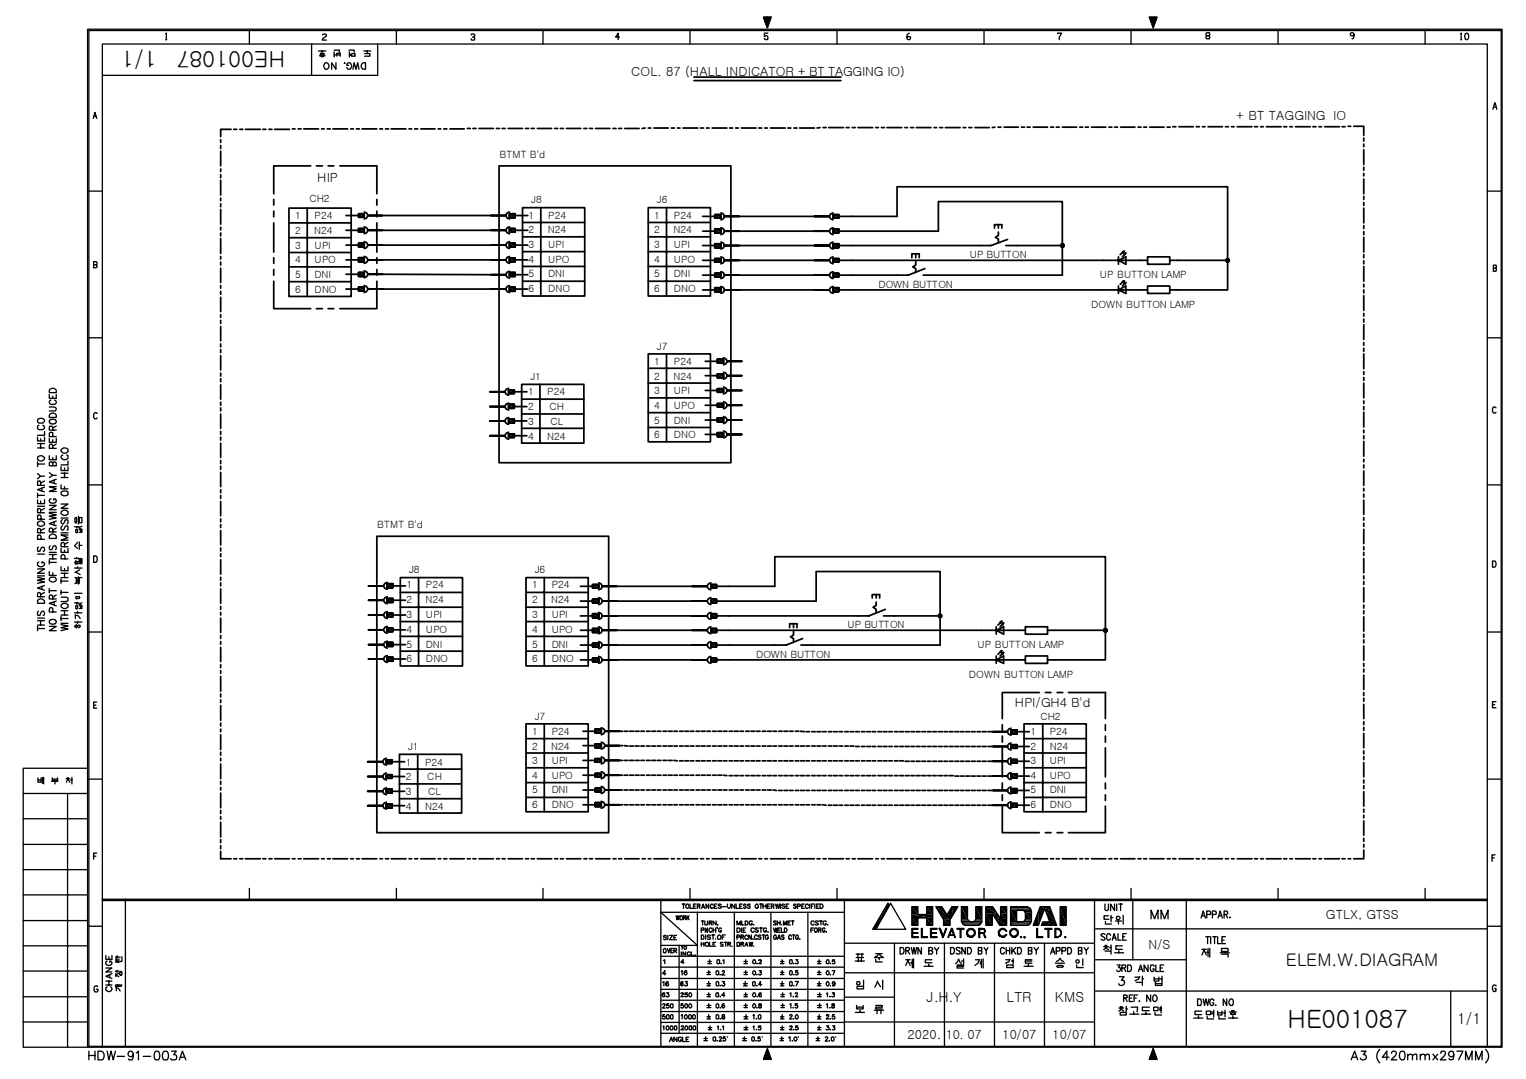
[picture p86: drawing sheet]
<svg xmlns="http://www.w3.org/2000/svg" width="297mm" height="210mm" viewBox="0 0 297 210" stroke-linecap="round" stroke-linejoin="round" font-family="sans-serif">
<defs><g id="words">
<text font-size="4.9" x="250.6" y="200">HE001087</text>
<g font-size="4.4">
<text x="30.5" y="10" transform="rotate(180 30.5 10)">1/1</text>
<text x="55.5" y="10" transform="rotate(180 55.5 10)">HE001087</text>
</g>
<text font-size="3.4" x="250.3" y="188">ELEM.W.DIAGRAM</text>
<text font-size="3" x="283.7" y="199.2">1/1</text>
<g font-size="2.7">
<text x="180.4" y="195">J.H.Y</text>
<text x="195.9" y="195">LTR</text>
<text x="205.3" y="195">KMS</text>
</g>
<g font-size="2.5">
<text x="122.9" y="14.7">COL. 87 (HALL INDICATOR + BT TAGGING IO)</text>
<text x="240.7" y="23.3">+ BT TAGGING IO</text>
<text x="61.8" y="35.3">HIP</text>
<text x="197.6" y="137.5">HPI/GH4 B'd</text>
<text x="258.1" y="178.8">GTLX, GTSS</text>
<text x="223.5" y="184.6">N/S</text>
<text x="176.6" y="202">2020. 10. 07</text>
<text x="195.1" y="202">10/07</text>
<text x="204.8" y="202">10/07</text>
</g>
<g font-size="1.9">
<text x="97.2" y="30.7">BTMT B'd</text>
<text x="60.2" y="39.4">CH2</text>
<text x="103.4" y="39.6">J8</text>
<text x="127.9" y="39.6">J6</text>
<text x="57.4" y="42.7">1</text>
<text x="57.4" y="45.5">2</text>
<text x="61.2" y="45.5">N24</text>
<text x="61.2" y="42.7">P24</text>
<text x="102.9" y="42.5">1</text>
<text x="102.9" y="45.4">2</text>
<text x="106.6" y="45.4">N24</text>
<text x="106.7" y="42.5">P24</text>
<text x="127.4" y="42.5">1</text>
<text x="127.4" y="45.4">2</text>
<text x="131.1" y="45.4">N24</text>
<text x="131.2" y="42.5">P24</text>
<text x="57.4" y="48.4">3</text>
<text x="57.4" y="51.2">4</text>
<text x="61.2" y="48.4">UPI</text>
<text x="61.2" y="51.2">UPO</text>
<text x="102.9" y="48.3">3</text>
<text x="102.9" y="51.2">4</text>
<text x="102.9" y="53.9">5</text>
<text x="106.7" y="48.3">UPI</text>
<text x="106.7" y="51.2">UPO</text>
<text x="106.7" y="53.9">DNI</text>
<text x="127.4" y="48.3">3</text>
<text x="127.4" y="51.2">4</text>
<text x="127.4" y="53.9">5</text>
<text x="131.2" y="48.3">UPI</text>
<text x="131.2" y="51.2">UPO</text>
<text x="131.2" y="53.9">DNI</text>
<text x="188.8" y="50.2">UP BUTTON</text>
<text x="57.4" y="54.1">5</text>
<text x="57.4" y="57">6</text>
<text x="61.2" y="54.1">DNI</text>
<text x="61.2" y="57">DNO</text>
<text x="102.9" y="56.8">6</text>
<text x="106.7" y="56.8">DNO</text>
<text x="127.4" y="56.8">6</text>
<text x="131.2" y="56.8">DNO</text>
<text x="171" y="56">DOWN BUTTON</text>
<text x="212.4" y="59.9">DOWN BUTTON LAMP</text>
<text x="214.1" y="54.1">UP BUTTON LAMP</text>
<text x="127.4" y="71">1</text>
<text x="127.9" y="68">J7</text>
<text x="131.2" y="71">P24</text>
<text x="102.8" y="76.9">1</text>
<text x="103.2" y="73.9">J1</text>
<text x="106.5" y="76.9">P24</text>
<text x="127.4" y="73.8">2</text>
<text x="127.4" y="76.7">3</text>
<text x="131.1" y="73.8">N24</text>
<text x="131.2" y="76.7">UPI</text>
<text x="102.8" y="79.8">2</text>
<text x="102.8" y="82.6">3</text>
<text x="107" y="79.8">CH</text>
<text x="107.1" y="82.6">CL</text>
<text x="127.4" y="79.5">4</text>
<text x="127.4" y="82.4">5</text>
<text x="131.2" y="79.5">UPO</text>
<text x="131.2" y="82.4">DNI</text>
<text x="102.8" y="85.5">4</text>
<text x="106.5" y="85.5">N24</text>
<text x="127.4" y="85.3">6</text>
<text x="131.2" y="85.3">DNO</text>
<text x="73.4" y="102.6">BTMT B'd</text>
<text x="79.6" y="111.5">J8</text>
<text x="104.1" y="111.5">J6</text>
<text x="79.1" y="114.5">1</text>
<text x="79.1" y="117.4">2</text>
<text x="82.8" y="117.4">N24</text>
<text x="82.9" y="114.5">P24</text>
<text x="103.6" y="114.5">1</text>
<text x="103.6" y="117.4">2</text>
<text x="107.3" y="117.4">N24</text>
<text x="107.4" y="114.5">P24</text>
<text x="79.1" y="120.2">3</text>
<text x="79.1" y="123.1">4</text>
<text x="79.1" y="126">5</text>
<text x="82.9" y="120.2">UPI</text>
<text x="82.9" y="123.1">UPO</text>
<text x="82.9" y="126">DNI</text>
<text x="103.6" y="120.2">3</text>
<text x="103.6" y="123.1">4</text>
<text x="103.6" y="126">5</text>
<text x="107.4" y="120.2">UPI</text>
<text x="107.4" y="123.1">UPO</text>
<text x="107.4" y="126">DNI</text>
<text x="165" y="122.2">UP BUTTON</text>
<text x="79.1" y="128.8">6</text>
<text x="82.9" y="128.8">DNO</text>
<text x="103.6" y="128.8">6</text>
<text x="107.4" y="128.8">DNO</text>
<text x="147.2" y="127.9">DOWN BUTTON</text>
<text x="188.6" y="131.8">DOWN BUTTON LAMP</text>
<text x="190.3" y="126.1">UP BUTTON LAMP</text>
<text x="103.6" y="142.9">1</text>
<text x="104.1" y="140">J7</text>
<text x="107.4" y="142.9">P24</text>
<text x="200.6" y="142.9">1</text>
<text x="202.6" y="140">CH2</text>
<text x="204.3" y="142.9">P24</text>
<text x="79" y="148.9">1</text>
<text x="79.4" y="146">J1</text>
<text x="82.7" y="148.9">P24</text>
<text x="103.6" y="145.8">2</text>
<text x="103.6" y="148.7">3</text>
<text x="107.3" y="145.8">N24</text>
<text x="107.4" y="148.7">UPI</text>
<text x="200.6" y="145.8">2</text>
<text x="200.6" y="148.7">3</text>
<text x="204.3" y="145.8">N24</text>
<text x="204.3" y="148.7">UPI</text>
<text x="79" y="151.7">2</text>
<text x="79" y="154.6">3</text>
<text x="83.2" y="151.7">CH</text>
<text x="83.3" y="154.6">CL</text>
<text x="103.6" y="151.5">4</text>
<text x="103.6" y="154.4">5</text>
<text x="107.4" y="151.5">UPO</text>
<text x="107.4" y="154.4">DNI</text>
<text x="200.6" y="151.5">4</text>
<text x="200.6" y="154.4">5</text>
<text x="204.3" y="151.5">UPO</text>
<text x="204.3" y="154.4">DNI</text>
<text x="79" y="157.5">4</text>
<text x="82.7" y="157.5">N24</text>
<text x="103.6" y="157.2">6</text>
<text x="107.4" y="157.2">DNO</text>
<text x="200.6" y="157.2">6</text>
<text x="204.3" y="157.2">DNO</text>
</g>
</g></defs>
<g fill="none" stroke="#000" stroke-width=".34">
<path d="M135.1 15.7h28.6M135.1 15h28.6M43 27.2v.5M43 28.3v.6M43 29.4v2.9M43 32.9v.5M43 34v.6M43 35.1v2.8M43 38.5v.5M43 39.6v.6M45 25.2h-2v1.4M45.5 25.2h.6"/>
<path d="M46.7 25.2h.6M47.8 25.2h2.9M51.2 25.2h.6M52.4 25.2h.5M53.3 38.8v1.1M53.5 25.2h2.8M56.9 25.1h.5M58 25.1h.6M59.1 25.1h2.9M60.5 32.3h-7.2v5.4M61.6 32.3h1.2M62.6 25.1h.5"/>
<path d="M63.7 25.1h.6M63.9 32.3h1.1M64.8 25.1h2.9M66.2 32.3h7.1v5.4M68.3 25.1h.5M69.4 25.1h.6M70.5 25.1h2.8M73.3 38.8v1.1M73.9 25.1h.6M75 25.1h.6M76.1 25.1h2.9M79.6 25.1h.5"/>
<path d="M80.7 25.1h.6M81.9 25.1h2.8M85.3 25.1h.5M86.4 25.1h.6M87.6 25.1h2.8M91 25h.6M92.1 25h.6M93.2 25h2.8M96.6 25h.6M97.1 32.3h45.2v57.7h-45.2zM97.7 25h.6M98.9 25h2.8"/>
<path d="M102.3 25h.6M103.4 25h.6M104.6 25h2.8M108 25h.6M109.1 25h.6M110.3 25h2.8M113.7 25h.5M114.8 25h.5M115.9 25h2.8M119.3 25h.6M120.4 25h.6M121.6 25h2.8"/>
<path d="M125.6 24.9l-.6 .1M126.2 24.9h.5M127.3 24.9h2.8M130.7 24.9h.6M131.9 24.9h.5M133 24.9h2.8M136.3 24.9h.6M137.5 24.9h.5M138.6 24.9h2.9M142 24.9h.6M143.2 24.9h.5M144.3 24.9h2.9"/>
<path d="M147.7 24.9h.6M148.9 24.9h.5M150 24.9h2.9M153.4 24.9h.6M154.5 24.9h.6M155.6 24.9h2.9M159.6 24.8l-.6 .1M160.2 24.8h.6M161.3 24.8h2.9M164.7 24.8h.6M165.9 24.8h.6M167 24.8h2.9"/>
<path d="M170.5 24.8h.5M171.6 24.8h.6M172.7 24.8h2.8M176.1 24.8h.5M177.2 24.8h.6M178.3 24.8h2.9M181.8 24.8h.5M182.9 24.8h.6M184 24.8h2.9M187.5 24.8h.5M188.6 24.8h.6M189.8 24.8h2.8"/>
<path d="M193.7 24.7l-.5 .1M194.3 24.7h.5M195.4 24.7h2.8M198.8 24.7h.6M199.9 24.7h.6M201.1 24.7h2.8M204.5 24.7h.6M205.6 24.7h.6M206.8 24.7h2.8M210.2 24.7h.6M211.3 24.7h.6M212.5 24.7h2.8"/>
<path d="M215.8 24.7h.6M216.9 24.7h.6M218.1 24.7h2.8M221.5 24.7h.6M222.6 24.7h.6M223.8 24.7h2.8M227.2 24.7h.6M228.3 24.7h.6M229.5 24.7h2.8M232.9 24.7h.6M234 24.7h.6M235.1 24.7h2.8"/>
<path d="M238.5 24.7h.6M239.7 24.7h.5M240.8 24.7h2.9M244.2 24.7h.6M245.4 24.7h.5M246.5 24.7h2.9M249.9 24.7h.6M251.1 24.7h.5M252.2 24.7h2.8M255.6 24.7h.5M256.7 24.7h.5M257.8 24.7h2.9"/>
<path d="M261.2 24.7h.6M262.4 24.6h.5M263.5 24.6h2v1.7M265.5 26.9v.5M265.5 28v.5M265.5 29.1v2.9M265.5 32.5v.6M265.5 33.7v.5M265.5 34.8v2.9M265.5 38.2v.6M265.5 39.4v.6M43 40.7v2.9"/>
<path d="M43 44.2v.5M43 45.3v.6M43 46.4v2.9M43 49.9v.5M43 51v.6M43 52.2v2.8M43 55.6v.5M43 56.7v.5M43 57.8v2.8M53.3 54.7v5.3h7.2M53.3 41.1v1.1M53.3 43.4v5.6"/>
<path d="M53.3 50.1v1.1M53.3 52.4v1.1M56.2 40.5h12.2v17.2h-12.2zM56.2 54.8h12.2M56.2 51.9h12.2M56.2 49.1h12.2M56.2 46.2h12.2M56.2 43.4h12.2M59.8 40.5v17.2M67.3 41.9h2.5M67.3 44.8h2.5M67.3 47.7h2.5"/>
<path d="M67.3 50.6h2.5M67.3 53.4h2.5M67.3 56.2h2.5M69.8 41.6h1.1v.7h-1.1v-.7h1.1v.7h-1.1zM69.8 44.5h1.1v.6h-1.1v-.6h1.1v.6h-1.1zM69.8 47.3h1.1v.7h-1.1v-.7h1.1v.7h-1.1zM69.8 50.1h1.1v.8h-1.1v-.8h1.1v.8h-1.1zM69.8 53h1.1v.8h-1.1v-.8h1.1v.8h-1.1zM69.8 55.9h1.1v.7h-1.1v-.7h1.1v.7h-1.1zM70.9 41.2l.4 .2 .3 .4v.3l-.3 .3-.4 .2M70.9 44.1l.4 .2 .3 .3v.4l-.3 .3-.4 .2M70.9 47l.4 .2 .3 .3v.4l-.3 .3-.4 .2"/>
<path d="M70.9 49.9l.4 .2 .3 .3v.3l-.3 .4-.4 .1M70.9 52.7l.4 .1 .3 .4v.3l-.3 .4-.4 .1M70.9 55.6l.4 .1 .3 .4v.3l-.3 .3-.4 .2M71.7 41.9h26.7M71.7 44.8h26.7M71.7 47.7h26.7M71.7 50.6h26.7M71.7 53.4h26.7M71.7 56.2h26.7M73.3 54.7v5.3h-7.1M73.3 41.1v1.1M73.3 43.4v5.6"/>
<path d="M73.3 50.1v1.1M73.3 52.4v1.1M99.2 41.6h1.1v.7h-1.1v-.7h1.1v.7h-1.1zM99.2 44.5h1.1v.6h-1.1v-.6h1.1v.6h-1.1zM99.2 47.3h1.1v.7h-1.1v-.7h1.1v.7h-1.1zM99.2 50.2h1.1v.7h-1.1v-.7h1.1v.7h-1.1zM99.2 53h1.1v.8h-1.1v-.8h1.1v.8h-1.1zM99.2 55.9h1.1v.8h-1.1v-.8h1.1v.8h-1.1zM99.2 41.2l-.5 .2-.2 .4v.3l.2 .3 .5 .2M99.2 44.1l-.5 .2-.2 .3v.4l.2 .3 .5 .2M99.2 47l-.5 .2-.2 .3v.4l.2 .3 .5 .2M99.2 49.9l-.5 .2-.2 .3v.3l.2 .4 .5 .1"/>
<path d="M99.2 52.8l-.5 .1-.2 .4v.3l.2 .3 .5 .2M99.2 55.6l-.5 .1-.2 .4v.3l.2 .3 .5 .2M100.3 41.9h2.4M100.3 44.8h2.4M100.3 47.7h2.4M100.3 50.6h2.4M100.3 56.2h2.4M100.3 53.4h2.4M101.7 40.4h12.1v17.2h-12.1zM101.7 54.7h12.1M101.7 51.8h12.1M101.7 49h12.1"/>
<path d="M101.7 46.1h12.1M101.7 43.3h12.1M105.3 40.4v17.2M126.2 40.4h12.1v17.2h-12.1zM126.2 54.7h12.1M126.2 51.8h12.1M126.2 49h12.1M126.2 46.1h12.1M126.2 43.3h12.1M129.7 40.4v17.2M136.8 47.8h2.3M136.8 50.6h2.3"/>
<path d="M136.8 42.1h2.3M136.8 45h2.3M136.8 53.5h2.3M136.8 56.4h2.3M139.1 41.8h1.2v.6h-1.2v-.6h1.2v.6h-1.2zM139.1 44.5h1.2v.8h-1.2v-.8h1.2v.8h-1.2zM139.1 47.4h1.2v.8h-1.2v-.8h1.2v.8h-1.2zM139.1 50.3h1.2v.7h-1.2v-.7h1.2v.7h-1.2zM139.1 53.2h1.2v.7h-1.2v-.7h1.2v.7h-1.2zM139.1 56h1.2v.7h-1.2v-.7h1.2v.7h-1.2zM140.3 41.4l.4 .2 .3 .3v.4l-.3 .3-.4 .2M140.3 44.3l.4 .2 .3 .3v.3l-.3 .4-.4 .1"/>
<path d="M140.3 47.1l.4 .2 .3 .3v.3l-.3 .4-.4 .1M140.3 50l.4 .1 .3 .4v.3l-.3 .4-.4 .1M140.3 52.8l.4 .2 .3 .4v.3l-.3 .3-.4 .2M140.3 55.7l.4 .2 .3 .3v.4l-.3 .3-.4 .2M141 42.1h20.4M141 45h20.4M141 47.8h20.4M141 50.6h20.4M141 53.5h20.4M141 56.4h20.4M162.2 41.8h1.1v.6h-1.1v-.6h1.1v.6h-1.1zM162.2 44.5h1.1v.8h-1.1v-.8h1.1v.8h-1.1z"/>
<path d="M162.2 47.4h1.1v.8h-1.1v-.8h1.1v.8h-1.1zM162.2 50.3h1.1v.7h-1.1v-.7h1.1v.7h-1.1zM162.2 53.2h1.1v.7h-1.1v-.7h1.1v.7h-1.1zM162.2 56h1.1v.7h-1.1v-.7h1.1v.7h-1.1zM162.2 41.4l-.5 .2-.2 .3v.4l.2 .3 .5 .2M162.2 44.3l-.5 .2-.2 .3v.3l.2 .4 .5 .1M162.2 47.1l-.5 .2-.2 .3v.3l.2 .4 .5 .1M162.2 50l-.5 .1-.2 .4v.3l.2 .4 .5 .1M162.2 52.8l-.5 .2-.2 .4v.3l.2 .3 .5 .2M162.2 55.7l-.5 .2-.2 .3v.4l.2 .3 .5 .2M163.3 45h19.4v-5.8h24.1v14.3h-27.1M163.3 42.1h11.3v-5.8h64.4v20.1h-11.3"/>
<path d="M163.3 50.6h60.1M163.3 56.4h60.1M177.5 50.1v-.7h1.4v.7M178.3 50.8v.8l-.6 .3 .6 .4v.7M178.3 49.4v.7M180 52.3l-3.2 1.2h-13.5M193.6 44.4v-.7h1.4v.7M194.3 45.1v.7l-.6 .4 .6 .3v.8M194.3 43.7v.7M195.8 47.8h11M196.1 46.6l-3.2 1.2h-29.6M217.7 50.6l1.4-.6v1.4z"/>
<path d="M217.7 56.4l1.4-.8v1.5zM217.7 50v1.4M217.7 55.6v1.5M218.5 49l.3-.1-.2 .3zM218.5 54.8l.3-.2-.2 .4zM218.8 49.4l.3-.2-.1 .3zM218.8 55.1l.3-.1-.1 .3zM218.8 48.9l-.8 .6M218.8 54.6l-.8 .7M219.1 49.2l-.6 .8M219.1 55l-.6 .6M223.4 50h4.3v1.4h-4.3z"/>
<path d="M223.4 55.6h4.3v1.5h-4.3zM227.7 50.6h11.3M265.5 40.5v2.9M265.5 43.9v.6M265.5 45.1v.5M265.5 46.2v2.8M265.5 49.5v.6M265.5 50.7v.6M265.5 51.8v2.9M265.5 55.3v.5M265.5 56.4v.6M265.5 57.5v2.9"/>
<path d="M43 61.2v.5M43 62.3v.6M43 63.5v2.8M43 66.9v.6M43 68v.6M43 69.2v2.8M43 72.6v.6M43 73.7v.6M43 74.9v2.8M43 78.2v.6M43 79.3v.6M61.6 60h1.2"/>
<path d="M63.9 60h1.1M95.4 76.2h2.8M95.4 79.1h2.8M99 75.9h1.1v.7h-1.1v-.7h1.1v.7h-1.1zM99 78.7h1.1v.7h-1.1v-.7h1.1v.7h-1.1zM99 75.5l-.4 .2-.3 .3v.4l.3 .3 .4 .2M99 78.4l-.4 .2-.3 .3v.4l.3 .3 .4 .2M100.1 76.2h2.5M100.1 79.1h2.5M101.5 74.8h12.2v11.4h-12.2zM101.5 77.7h12.2M105.1 74.8v11.4"/>
<path d="M126.2 68.8h12.1v17.2h-12.1zM126.2 77.4h12.1M126.2 74.5h12.1M126.2 71.6h12.1M129.7 68.8v17.2M137.3 70.3h2.3M137.3 73.1h2.3M137.3 76h2.3M137.3 78.8h2.3M139.6 69.9h1.2v.7h-1.2v-.7h1.2v.7h-1.2zM139.6 72.7h1.2v.8h-1.2v-.8h1.2v.8h-1.2zM139.6 75.6h1.2v.7h-1.2v-.7h1.2v.7h-1.2z"/>
<path d="M139.6 78.5h1.2v.7h-1.2v-.7h1.2v.7h-1.2zM140.8 69.6l.5 .2 .2 .3v.4l-.2 .3-.5 .2M140.8 72.4l.5 .2 .2 .3v.4l-.2 .3-.5 .2M140.8 75.3l.5 .2 .2 .3v.3l-.2 .4-.5 .1M140.8 78.2l.5 .1 .2 .4v.3l-.2 .3-.5 .2M141.5 70.3h2.9M141.5 73.1h2.9M141.5 76h2.9M141.5 78.8h2.9M265.5 61v.5M265.5 62.1v.6M265.5 63.2v2.9"/>
<path d="M265.5 66.6v.6M265.5 67.7v.6M265.5 68.8v2.9M265.5 72.3v.5M265.5 73.4v.6M265.5 74.5v2.9M265.5 78v.5M265.5 79.1v.6M43 80.5v2.8M43 83.9v.6M43 85v.6M43 86.2v2.8"/>
<path d="M43 89.6v.6M43 90.7v.6M43 91.9v2.8M43 95.3v.6M43 96.4v.6M43 97.6v2.7M95.4 81.9h2.8M95.4 84.8h2.8M99 81.5h1.1v.8h-1.1v-.8h1.1v.8h-1.1zM99 84.4h1.1v.7h-1.1v-.7h1.1v.7h-1.1zM99 81.2l-.4 .2-.3 .3v.4l.3 .3 .4 .2M99 84.1l-.4 .2-.3 .3v.3l.3 .4 .4 .1"/>
<path d="M100.1 81.9h2.5M100.1 84.8h2.5M101.5 83.3h12.2M101.5 80.5h12.2M126.2 83.2h12.1M126.2 80.3h12.1M137.3 81.7h2.3M137.3 84.5h2.3M139.6 81.3h1.2v.8h-1.2v-.8h1.2v.8h-1.2zM139.6 84.2h1.2v.7h-1.2v-.7h1.2v.7h-1.2zM140.8 81l.5 .2 .2 .3v.4l-.2 .3-.5 .2M140.8 83.8l.5 .2 .2 .3v.4l-.2 .3-.5 .2"/>
<path d="M141.5 81.7h2.9M141.5 84.5h2.9M265.5 80.2v2.9M265.5 83.7v.5M265.5 84.8v.6M265.5 85.9v2.8M265.5 89.3v.5M265.5 90.4v.6M265.5 91.6v2.8M265.5 95v.5M265.5 96.1v.6M265.5 97.3v2.8"/>
<path d="M43 100.9v.6M43 102v.6M43 103.2v2.8M43 106.6v.6M43 107.7v.6M43 108.9v2.8M43 112.3v.6M43 113.4v.6M43 114.6v2.8M43 118v.5M43 119.1v.5M71.7 114h2.9"/>
<path d="M71.7 116.8h2.9M71.7 119.6h2.9M73.3 104.3h45.2v57.7h-45.2zM75.4 113.6h1.1v.7h-1.1v-.7h1.1v.7h-1.1zM75.4 116.4h1.1v.8h-1.1v-.8h1.1v.8h-1.1zM75.4 119.3h1.1v.7h-1.1v-.7h1.1v.7h-1.1zM75.4 113.3l-.4 .2-.3 .3v.3l.3 .4 .4 .2M75.4 116.1l-.4 .2-.3 .3v.3l.3 .4 .4 .1M75.4 119l-.4 .1-.3 .4v.3l.3 .4 .4 .1M76.5 114h2.4M76.5 116.8h2.4M76.5 119.6h2.4"/>
<path d="M77.9 112.4h12.1v17.2h-12.1zM77.9 118.1h12.1M77.9 115.2h12.1M81.5 112.4v17.2M102.4 112.4h12.1v17.2h-12.1zM102.4 118.1h12.1M102.4 115.2h12.1M105.9 112.4v17.2M113 119.8h2.3M113 114.1h2.3M113 116.9h2.3M115.3 113.7h1.2v.7h-1.2v-.7h1.2v.7h-1.2z"/>
<path d="M115.3 116.6h1.2v.7h-1.2v-.7h1.2v.7h-1.2zM115.3 119.4h1.2v.8h-1.2v-.8h1.2v.8h-1.2zM116.5 113.4l.5 .2 .2 .3v.3l-.2 .4-.5 .1M116.5 116.3l.5 .1 .2 .4v.3l-.2 .3-.5 .2M116.5 119.1l.5 .2 .2 .3v.4l-.2 .3-.5 .2M117.2 114.1h20.4M117.2 116.9h20.4M117.2 119.8h20.4M138.4 113.7h1.1v.7h-1.1v-.7h1.1v.7h-1.1zM138.4 116.6h1.1v.7h-1.1v-.7h1.1v.7h-1.1zM138.4 119.4h1.1v.8h-1.1v-.8h1.1v.8h-1.1zM138.4 113.4l-.4 .2-.3 .3v.3l.3 .4 .4 .1"/>
<path d="M138.4 116.3l-.4 .1-.3 .4v.3l.3 .3 .4 .2M138.4 119.1l-.4 .2-.3 .3v.4l.3 .3 .4 .2M139.5 116.9h19.4v-5.7h24.1v14.3h-27.1M139.5 114.1h11.3v-5.8h64.4v20.1h-11.3M169.8 116.3v-.6h1.4v.6M170.5 117.1v.7l-.5 .3 .5 .4v.7M170.5 115.7v.6M172 119.8h11M172.3 118.5l-3.2 1.3h-29.6M265.5 100.7v.5M265.5 101.8v.6M265.5 103v2.8"/>
<path d="M265.5 106.4v.5M265.5 107.5v.5M265.5 108.6v2.8M265.5 112v.6M265.5 113.1v.6M265.5 114.3v2.8M265.5 117.7v.6M265.5 118.8v.6M265.5 120v2.8M43 120.2v2.8M43 123.6v.6M43 124.8v.5"/>
<path d="M43 125.9v2.8M43 129.3v.6M43 130.5v.5M43 131.6v2.9M43 135v.6M43 136.2v.5M43 137.3v2.8M71.7 122.5h2.9M71.7 125.4h2.9M71.7 128.2h2.9M75.4 122.2h1.1v.7h-1.1v-.7h1.1v.7h-1.1zM75.4 125h1.1v.7h-1.1v-.7h1.1v.7h-1.1z"/>
<path d="M75.4 127.9h1.1v.7h-1.1v-.7h1.1v.7h-1.1zM75.4 121.8l-.4 .2-.3 .4v.3l.3 .3 .4 .2M75.4 124.7l-.4 .2-.3 .3v.4l.3 .3 .4 .2M75.4 127.5l-.4 .2-.3 .3v.4l.3 .3 .4 .2M76.5 122.5h2.4M76.5 125.4h2.4M76.5 128.2h2.4M77.9 126.7h12.1M77.9 123.8h12.1M77.9 120.9h12.1M102.4 126.7h12.1M102.4 123.8h12.1"/>
<path d="M102.4 120.9h12.1M113 122.6h2.3M113 125.5h2.3M113 128.4h2.3M115.3 122.3h1.2v.7h-1.2v-.7h1.2v.7h-1.2zM115.3 125.2h1.2v.6h-1.2v-.6h1.2v.6h-1.2zM115.3 128h1.2v.7h-1.2v-.7h1.2v.7h-1.2zM116.5 121.9l.5 .2 .2 .3v.4l-.2 .3-.5 .2M116.5 124.8l.5 .2 .2 .3v.4l-.2 .3-.5 .2M116.5 127.7l.5 .2 .2 .3v.3l-.2 .4-.5 .1M117.2 122.6h20.4M117.2 125.5h20.4"/>
<path d="M117.2 128.4h20.4M138.4 122.3h1.1v.7h-1.1v-.7h1.1v.7h-1.1zM138.4 125.2h1.1v.6h-1.1v-.6h1.1v.6h-1.1zM138.4 128h1.1v.7h-1.1v-.7h1.1v.7h-1.1zM138.4 121.9l-.4 .2-.3 .3v.4l.3 .3 .4 .2M138.4 124.8l-.4 .2-.3 .3v.4l.3 .3 .4 .2M138.4 127.7l-.4 .2-.3 .3v.3l.3 .4 .4 .1M139.5 122.6h60.1M139.5 128.4h60.1M153.7 122.1v-.8h1.4v.8M154.5 122.8v.7l-.6 .4 .6 .3v.8M154.5 121.3v.8"/>
<path d="M156.2 124.2l-3.2 1.3h-13.5M193.9 122.6l1.5-.7v1.5zM193.9 128.4l1.5-.8v1.4zM193.9 121.9v1.5M193.9 127.6v1.4M194.7 121l.3-.2-.2 .4zM194.7 126.8l.3-.2-.2 .3zM195 121.4l.4-.2-.2 .4zM195 127.1l.4-.2-.2 .4zM195 120.8l-.7 .8M195 126.6l-.7 .7M195.4 121.2l-.7 .7"/>
<path d="M195.4 126.9l-.7 .7M199.6 121.9h4.3v1.5h-4.3zM199.6 127.6h4.3v1.4h-4.3zM202.3 134.7h-7.2v5.1M203.5 134.7h1.1M203.9 122.6h11.3M205.8 134.7h1.1M208 134.7h7.2v5.1M265.5 123.4v.6M265.5 124.5v.6M265.5 125.7v2.8M265.5 129v.6"/>
<path d="M265.5 130.1v.6M265.5 131.3v2.8M265.5 134.7v.6M265.5 135.8v.6M265.5 137v2.8M43 140.6v.6M43 141.8v.5M43 142.9v2.9M43 146.3v.6M43 147.5v.5M43 148.6v2.9M43 152v.6"/>
<path d="M43 153.2v.5M43 154.3v2.9M43 157.7v.6M43 158.8v.6M43 159.9v2.9M71.6 148.2h2.9M71.6 151.1h2.9M71.6 153.9h2.9M71.6 156.7h2.9M75.2 147.8h1.1v.7h-1.1v-.7h1.1v.7h-1.1zM75.2 150.7h1.1v.7h-1.1v-.7h1.1v.7h-1.1zM75.2 153.5h1.1v.8h-1.1v-.8h1.1v.8h-1.1z"/>
<path d="M75.2 156.4h1.1v.8h-1.1v-.8h1.1v.8h-1.1zM75.2 147.5l-.4 .2-.3 .3v.4l.3 .3 .4 .2M75.2 150.4l-.4 .2-.3 .3v.3l.3 .4 .4 .1M75.2 153.3l-.4 .1-.3 .4v.3l.3 .3 .4 .2M75.2 156.1l-.4 .1-.3 .4v.3l.3 .3 .4 .2M76.3 148.2h2.5M76.3 151.1h2.5M76.3 153.9h2.5M76.3 156.7h2.5M77.8 146.7h12.1v11.5h-12.1zM77.8 155.4h12.1M77.8 152.5h12.1"/>
<path d="M77.8 149.6h12.1M81.3 146.7v11.5M102.4 140.8h12.1v17.1h-12.1zM102.4 155.1h12.1M102.4 152.2h12.1M102.4 149.4h12.1M102.4 146.5h12.1M102.4 143.7h12.1M105.9 140.8v17.1M113.5 142.3h2.4M113.5 145h2.4M113.5 147.9h2.4"/>
<path d="M113.5 150.8h2.4M113.5 153.7h2.4M113.5 156.6h2.4M115.9 141.8h1.1v.8h-1.1v-.8h1.1v.8h-1.1zM115.9 144.7h1.1v.8h-1.1v-.8h1.1v.8h-1.1zM115.9 147.6h1.1v.7h-1.1v-.7h1.1v.7h-1.1zM115.9 150.5h1.1v.6h-1.1v-.6h1.1v.6h-1.1zM115.9 153.3h1.1v.7h-1.1v-.7h1.1v.7h-1.1zM115.9 156.1h1.1v.8h-1.1v-.8h1.1v.8h-1.1zM117 141.6l.5 .1 .2 .4v.3l-.2 .4-.5 .1M117 144.4l.5 .1 .2 .4v.3l-.2 .4-.5 .1M117 147.2l.5 .2 .2 .4v.3l-.2 .3-.5 .2"/>
<path d="M117 150.1l.5 .2 .2 .3v.4l-.2 .3-.5 .2M117 153l.5 .2 .2 .3v.4l-.2 .3-.5 .2M117 155.9l.5 .2 .2 .3v.3l-.2 .4-.5 .1M117.7 142.3h3.5M117.7 145h3.5M117.7 147.9h3.5M117.7 150.8h3.5M117.7 153.7h3.5M117.7 156.6h3.5M121.5 142.3h.7M121.5 147.9h.7M121.5 150.8h.7"/>
<path d="M121.5 153.7h.7M121.5 156.6h.7M121.5 145l.7 .1M122.5 142.3h.8M122.5 147.9h.8M122.5 150.8h.8M122.5 153.7h.8M122.5 156.6h.8M122.5 145.1h.8M123.6 142.3h.8M123.6 147.9h.8M123.6 150.8h.8"/>
<path d="M123.6 153.7h.8M123.6 156.6h.8M123.6 145.1h.8M124.7 142.3h.7M124.7 147.9h.7M124.7 150.8h.7M124.7 153.7h.7M124.7 156.6h.7M124.7 145.1h.7M125.8 142.3h.7M125.8 147.9h.7M125.8 150.8h.7"/>
<path d="M125.8 153.7h.7M125.8 156.6h.7M125.8 145.1h.7M126.9 142.3h.7M126.9 147.9h.7M126.9 150.8h.7M126.9 153.7h.7M126.9 156.6h.7M126.9 145.1h.7M128 142.3h.6M128 147.9h.6M128 150.8h.6"/>
<path d="M128 153.7h.6M128 156.6h.6M128 145.1h.6M129.1 142.3h.6M129.1 147.9h.6M129.1 150.8h.6M129.1 153.7h.6M129.1 156.6h.6M129.1 145.1h.6M130.1 142.3h.7M130.1 147.9h.7M130.1 150.8h.7"/>
<path d="M130.1 153.7h.7M130.1 156.6h.7M130.1 145.1h.7M131.2 142.3h.7M131.2 150.8h.7M131.2 153.7h.7M131.2 156.6h.7M131.2 145.1h.7M131.2 147.9l.7 .1M132.3 142.3h.7M132.3 150.8h.7M132.3 153.7h.7"/>
<path d="M132.3 156.6h.7M132.3 145.1h.7M132.3 148h.7M133.3 142.3h.8M133.3 150.8h.8M133.3 153.7h.8M133.3 156.6h.8M133.3 145.1h.8M133.3 148h.8M134.4 142.3h.7M134.4 150.8h.7M134.4 153.7h.7"/>
<path d="M134.4 156.6h.7M134.4 145.1h.7M134.4 148h.7M135.5 142.3h.7M135.5 150.8h.7M135.5 153.7h.7M135.5 156.6h.7M135.5 145.1h.7M135.5 148h.7M136.5 142.3h.8M136.5 150.8h.8M136.5 153.7h.8"/>
<path d="M136.5 156.6h.8M136.5 145.1h.8M136.5 148h.8M137.6 142.3h.7M137.6 150.8h.7M137.6 153.7h.7M137.6 156.6h.7M137.6 145.1h.7M137.6 148h.7M138.7 142.3h.7M138.7 150.8h.7M138.7 153.7h.7"/>
<path d="M138.7 156.6h.7M138.7 145.1h.7M138.7 148h.7M139.7 142.3h.8M139.7 150.8h.8M139.7 153.7h.8M139.7 156.6h.8M139.7 145.1h.8M139.7 148h.8M140.8 142.3h.7M140.8 153.7h.7M140.8 156.6h.7"/>
<path d="M140.8 145.1h.7M140.8 148h.7M140.8 150.8l.7 .1M141.9 142.3h.7M141.9 153.7h.7M141.9 156.6h.7M141.9 145.1h.7M141.9 148h.7M141.9 150.9h.7M142.9 142.3h.8M142.9 153.7h.8M142.9 156.6h.8"/>
<path d="M142.9 145.1h.8M142.9 148h.8M142.9 150.9h.8M144 142.3h.7M144 153.7h.7M144 156.6h.7M144 145.1h.7M144 148h.7M144 150.9h.7M145.1 142.3h.7M145.1 153.7h.7M145.1 156.6h.7"/>
<path d="M145.1 145.1h.7M145.1 148h.7M145.1 150.9h.7M146.2 142.3h.7M146.2 153.7h.7M146.2 156.6h.7M146.2 145.1h.7M146.2 148h.7M146.2 150.9h.7M147.3 142.3h.6M147.3 153.7h.6M147.3 156.6h.6"/>
<path d="M147.3 145.1h.6M147.3 148h.6M147.3 150.9h.6M148.4 142.3h.6M148.4 153.7h.6M148.4 156.6h.6M148.4 145.1h.6M148.4 148h.6M148.4 150.9h.6M149.4 142.3h.7M149.4 153.7h.7M149.4 156.6h.7"/>
<path d="M149.4 145.1h.7M149.4 148h.7M149.4 150.9h.7M150.5 142.3h.7M150.5 156.6h.7M150.5 145.1h.7M150.5 148h.7M150.5 150.9h.7M150.5 153.7l.7 .1M151.6 142.3h.7M151.6 156.6h.7M151.6 153.8h.7"/>
<path d="M151.6 145.1h.7M151.6 148h.7M151.6 150.9h.7M152.6 142.3h.8M152.6 156.6h.8M152.6 153.8h.8M152.6 145.1h.8M152.6 148h.8M152.6 150.9h.8M153.7 142.3h.7M153.7 156.6h.7M153.7 153.8h.7"/>
<path d="M153.7 145.1h.7M153.7 148h.7M153.7 150.9h.7M154.8 142.3h.7M154.8 156.6h.7M154.8 153.8h.7M154.8 145.1h.7M154.8 148h.7M154.8 150.9h.7M155.8 156.6h.8M155.8 153.8h.8M155.8 142.3h.8"/>
<path d="M155.8 145.1h.8M155.8 148h.8M155.8 150.9h.8M156.9 156.6h.7M156.9 142.3h.7M156.9 153.8h.7M156.9 145.1h.7M156.9 148h.7M156.9 150.9h.7M158 156.6h.7M158 142.3h.7M158 153.8h.7"/>
<path d="M158 145.1h.7M158 148h.7M158 150.9h.7M159 156.6h.8M159 142.3h.8M159 153.8h.8M159 145.1h.8M159 148h.8M159 150.9h.8M160.1 142.3h.7M160.1 153.8h.7M160.1 145.1h.7"/>
<path d="M160.1 148h.7M160.1 150.9h.7M160.1 156.6h.7M161.2 142.3h.7M161.2 153.8h.7M161.2 156.6h.7M161.2 145.1h.7M161.2 148h.7M161.2 150.9h.7M162.2 142.3h.8M162.2 153.8h.8M162.2 156.6h.8"/>
<path d="M162.2 145.1h.8M162.2 148h.8M162.2 150.9h.8M163.4 142.3h.6M163.4 153.8h.6M163.4 156.6h.6M163.4 145.1h.6M163.4 148h.6M163.4 150.9h.6M164.5 142.3h.6M164.5 153.8h.6M164.5 156.6h.6"/>
<path d="M164.5 145.1h.6M164.5 148h.6M164.5 150.9h.6M165.5 142.3h.7M165.5 153.8h.7M165.5 156.6h.7M165.5 145.1h.7M165.5 148h.7M165.5 150.9h.7M166.6 142.3h.6M166.6 145.2h.6M166.6 153.8h.6"/>
<path d="M166.6 156.6h.6M166.6 148h.6M166.6 150.9h.6M167.7 142.3h.6M167.7 145.2h.6M167.7 153.8h.6M167.7 156.6h.6M167.7 148h.6M167.7 150.9h.6M168.7 142.3h.7M168.7 145.2h.7M168.7 153.8h.7"/>
<path d="M168.7 156.6h.7M168.7 148h.7M168.7 150.9h.7M169.8 142.3h.7M169.8 145.2h.7M169.8 153.8h.7M169.8 156.6h.7M169.8 148h.7M169.8 150.9h.7M170.9 142.3h.7M170.9 145.2h.7M170.9 153.8h.7"/>
<path d="M170.9 156.6h.7M170.9 148h.7M170.9 150.9h.7M171.9 142.3h.8M171.9 145.2h.8M171.9 153.8h.8M171.9 156.6h.8M171.9 148h.8M171.9 150.9h.8M173 142.3h.7M173 145.2h.7M173 153.8h.7"/>
<path d="M173 156.6h.7M173 148h.7M173 150.9h.7M174.1 142.3h.7M174.1 145.2h.7M174.1 153.8h.7M174.1 156.6h.7M174.1 148h.7M174.1 150.9h.7M175.1 142.3h.8M175.1 145.2h.8M175.1 153.8h.8"/>
<path d="M175.1 156.6h.8M175.1 148h.8M175.1 150.9h.8M176.2 142.3h.8M176.2 145.2h.8M176.2 148.1h.8M176.2 153.8h.8M176.2 156.6h.8M176.2 150.9h.8M177.3 142.3h.7M177.3 145.2h.7M177.3 148.1h.7"/>
<path d="M177.3 153.8h.7M177.3 156.6h.7M177.3 150.9h.7M178.3 142.3h.8M178.3 145.2h.8M178.3 148.1h.8M178.3 153.8h.8M178.3 156.6h.8M178.3 150.9h.8M179.4 142.3h.8M179.4 145.2h.8M179.4 148.1h.8"/>
<path d="M179.4 153.8h.8M179.4 156.6h.8M179.4 150.9h.8M180.5 142.3h.7M180.5 145.2h.7M180.5 148.1h.7M180.5 153.8h.7M180.5 156.6h.7M180.5 150.9h.7M181.6 142.3h.7M181.6 145.2h.7M181.6 148.1h.7"/>
<path d="M181.6 153.8h.7M181.6 156.6h.7M181.6 150.9h.7M182.7 142.3h.7M182.7 145.2h.7M182.7 148.1h.7M182.7 153.8h.7M182.7 156.6h.7M182.7 150.9h.7M183.8 142.3h.6M183.8 145.2h.6M183.8 148.1h.6"/>
<path d="M183.8 153.8h.6M183.8 156.6h.6M183.8 150.9h.6M184.8 142.3h.7M184.8 145.2h.7M184.8 148.1h.7M184.8 153.8h.7M184.8 156.6h.7M184.8 150.9h.7M185.9 142.3h.7M185.9 145.2h.7M185.9 148.1h.7"/>
<path d="M185.9 151h.7M185.9 153.8h.7M185.9 156.6h.7M187 142.3h.6M187 145.2h.6M187 148.1h.6M187 151h.6M187 153.8h.6M187 156.6h.6M188 142.3h.8M188 145.2h.8M188 148.1h.8"/>
<path d="M188 151h.8M188 153.8h.8M188 156.6h.8M189.1 142.3h.8M189.1 145.2h.8M189.1 148.1h.8M189.1 151h.8M189.1 153.8h.8M189.1 156.6h.8M190.2 142.3h.7M190.2 145.2h.7M190.2 148.1h.7"/>
<path d="M190.2 151h.7M190.2 153.8h.7M190.2 156.6h.7M191.2 142.3h.8M191.2 145.2h.8M191.2 148.1h.8M191.2 151h.8M191.2 153.8h.8M191.2 156.6h.8M192.3 142.3h.8M192.3 145.2h.8M192.3 148.1h.8"/>
<path d="M192.3 151h.8M192.3 153.8h.8M192.3 156.6h.8M193.2 142.3h2.9M193.2 145.2h2.9M193.2 148.1h2.9M193.2 151h2.9M193.2 153.8h2.9M193.2 156.6h2.9M195.1 156.8v5.2h7.2M195.1 141v1.1M195.1 143.2v1.2"/>
<path d="M195.1 145.5v5.6M195.1 152.3v1.1M195.1 154.6v1.1M196.8 142h1.2v.8h-1.2v-.8h1.2v.8h-1.2zM196.8 144.9h1.2v.7h-1.2v-.7h1.2v.7h-1.2zM196.8 147.8h1.2v.6h-1.2v-.6h1.2v.6h-1.2zM196.8 150.6h1.2v.7h-1.2v-.7h1.2v.7h-1.2zM196.8 153.4h1.2v.8h-1.2v-.8h1.2v.8h-1.2zM196.8 156.3h1.2v.7h-1.2v-.7h1.2v.7h-1.2zM196.8 141.7l-.4 .1-.3 .4v.3l.3 .3 .4 .2M196.8 144.5l-.4 .2-.3 .3v.4l.3 .3 .4 .2M196.8 147.4l-.4 .2-.3 .3v.4l.3 .3 .4 .2"/>
<path d="M196.8 150.3l-.4 .2-.3 .3v.3l.3 .4 .4 .2M196.8 153.1l-.4 .2-.3 .3v.3l.3 .4 .4 .1M196.8 156l-.4 .1-.3 .4v.3l.3 .4 .4 .1M198 142.3h2.3M198 145.2h2.3M198 148.1h2.3M198 151h2.3M198 153.8h2.3M198 156.6h2.3M199.3 140.8h12.1v17.1h-12.1zM199.3 155.1h12.1M199.3 152.2h12.1"/>
<path d="M199.3 149.4h12.1M199.3 146.5h12.1M199.3 143.7h12.1M203 140.8v17.1M215.2 156.8v5.2h-7.2M215.2 141v1.1M215.2 143.2v1.2M215.2 145.5v5.6M215.2 152.3v1.1M215.2 154.6v1.1M265.5 140.4v.6M265.5 141.5v.6"/>
<path d="M265.5 142.7v2.8M265.5 146.1v.6M265.5 147.2v.6M265.5 148.4v2.7M265.5 151.7v.6M265.5 152.8v.6M265.5 154v2.8M265.5 157.4v.6M265.5 158.6v.5M265.5 159.7v2.8M43 163.3v.6M43 164.5v.6"/>
<path d="M43 165.6v1.5h2M45.5 167.1h.6M46.7 167.1h.6M47.8 167.1h2.9M51.2 167.1h.6M52.4 167.1h.5M53.5 167.1h2.8M56.9 167.1h.5M58 167.1h.6M59.1 167.1h2.9M62.6 167.1h.5M63.7 167.1h.6"/>
<path d="M64.8 167.1h2.9M68.3 167.1h.5M69.4 167.1h.6M70.5 167.1h2.8M73.9 167.1h.6M75 167.1h.6M76.1 167.1h2.9M79.6 167.1h.5M80.7 167.1h.6M81.9 167.1h2.8M85.3 167.1h.5M86.4 167.1h.6"/>
<path d="M87.6 167.1h2.8M91 167.1h.6M92.1 167.1h.6M93.2 167.1h2.8M96.6 167.1h.6M97.7 167.1h.6M98.9 167.1h2.8M102.3 167.1h.6M103.4 167.1h.6M104.6 167.1h2.8M108 167.1h.6M109.1 167.1h.6"/>
<path d="M110.3 167.1h2.8M113.7 167.1h.5M114.8 167.1h.5M115.9 167.1h2.8M119.3 167.1h.6M120.4 167.1h.6M121.6 167.1h2.8M125 167.1h.6M126.2 167.1h.5M127.3 167.1h2.8M130.7 167.1h.6M131.9 167.1h.5"/>
<path d="M133 167.1h2.8M136.3 167.1h.6M137.5 167.1h.5M138.6 167.1h2.9M142 167.1h.6M143.2 167.1h.5M144.3 167.1h2.9M147.7 167.1h.6M148.9 167.1h.5M150 167.1h2.9M153.4 167.1h.6M154.5 167.1h.6"/>
<path d="M155.6 167.1h2.9M159 167.1h.6M160.2 167.1h.6M161.3 167.1h2.9M164.7 167.1h.6M165.9 167.1h.6M167 167.1h2.9M170.5 167.1h.5M171.6 167.1h.6M172.7 167.1h2.8M176.1 167.1h.5M177.2 167.1h.6"/>
<path d="M178.3 167.1h2.9M181.8 167.1h.5M182.9 167.1h.6M184 167.1h2.9M187.5 167.1h.5M188.6 167.1h.6M189.8 167.1h2.8M193.2 167.1h.5M194.3 167.1h.5M195.4 167.1h2.8M198.8 167.1h.6M199.9 167.1h.6"/>
<path d="M201.1 167.1h2.8M203.5 162h1.1M204.5 167.1h.6M205.6 167.1h.6M205.8 162h1.1M206.8 167.1h2.8M210.2 167.1h.6M211.3 167.1h.6M212.5 167.1h2.8M215.8 167.1h.6M216.9 167.1h.6M218.1 167.1h2.8"/>
<path d="M221.5 167.1h.6M222.6 167.1h.6M223.8 167.1h2.8M227.2 167.1h.6M228.3 167.1h.6M229.5 167.1h2.8M232.9 167.1h.6M234 167.1h.6M235.1 167.1h2.8M238.5 167.1h.6M239.7 167.1h.5M240.8 167.1h2.9"/>
<path d="M244.2 167.1h.6M245.4 167.1h.5M246.5 167.1h2.9M249.9 167.1h.6M251.1 167.1h.5M252.2 167.1h2.8M255.6 167.1h.5M256.7 167.1h.5M257.8 167.1h2.9M261.2 167.1h.6M262.4 167.1h.5M265.5 165.4v1.7h-2"/>
<path d="M265.5 163.1v.6M265.5 164.3v.5"/>
<circle cx="206.8" cy="47.8" r=".35"/>
<circle cx="238.9" cy="50.7" r=".35"/>
<circle cx="183" cy="119.8" r=".35"/>
<circle cx="215.2" cy="122.6" r=".35"/>
</g>
<g fill="#000">
<path d="M69.8 41.6l1.1 .7h-1.1zM69.8 41.6h1.1v.7zM69.8 44.5l1.1 .6h-1.1zM69.8 44.5h1.1v.6zM69.8 47.3l1.1 .7h-1.1zM69.8 47.3h1.1v.7zM69.8 50.1l1.1 .8h-1.1zM69.8 50.1h1.1v.8zM69.8 53l1.1 .8h-1.1zM69.8 53h1.1v.8zM69.8 55.9l1.1 .7h-1.1zM69.8 55.9h1.1v.7z"/>
<path d="M99.2 41.6l1.1 .7h-1.1zM99.2 41.6h1.1v.7zM99.2 44.5l1.1 .6h-1.1zM99.2 44.5h1.1v.6zM99.2 47.3l1.1 .7h-1.1zM99.2 47.3h1.1v.7zM99.2 50.2l1.1 .7h-1.1zM99.2 50.2h1.1v.7zM99.2 53l1.1 .8h-1.1zM99.2 53h1.1v.8zM99.2 55.9l1.1 .8h-1.1zM99.2 55.9h1.1v.8z"/>
<path d="M139.1 41.8l1.2 .6h-1.2zM139.1 41.8h1.2v.6zM139.1 44.5l1.2 .8h-1.2zM139.1 44.5h1.2v.8zM139.1 47.4l1.2 .8h-1.2zM139.1 47.4h1.2v.8zM139.1 50.3l1.2 .7h-1.2zM139.1 50.3h1.2v.7zM139.1 53.2l1.2 .7h-1.2zM139.1 53.2h1.2v.7zM139.1 56l1.2 .7h-1.2zM139.1 56h1.2v.7z"/>
<path d="M162.2 41.8l1.1 .6h-1.1zM162.2 41.8h1.1v.6zM162.2 44.5l1.1 .8h-1.1zM162.2 44.5h1.1v.8zM162.2 47.4l1.1 .8h-1.1zM162.2 47.4h1.1v.8zM162.2 50.3l1.1 .7h-1.1zM162.2 50.3h1.1v.7zM162.2 53.2l1.1 .7h-1.1zM162.2 53.2h1.1v.7zM162.2 56l1.1 .7h-1.1zM162.2 56h1.1v.7z"/>
<path d="M206.4 47.7h.7zM206.4 47.7l.7 .1zM206.4 47.8h.8zM206.4 47.8l.8 .1zM206.4 47.9h.7zM206.4 47.9h.8zM206.5 47.5l.6 .1zM206.5 47.6h.6zM206.5 47.6l.6 .1h-.7zM206.5 47.6l.6 .1zM206.5 47.9l.6 .1zM206.5 48h.6z"/>
<path d="M206.5 48h.5zM206.5 48l.5 .1zM206.6 47.5h.4zM206.5 47.5h.5zM206.6 48.1h.4zM206.7 47.4h.3zM206.7 47.4l.3 .1zM206.7 47.5h.3zM206.7 48.1h.3zM206.7 48.1h.2zM206.7 48.1l.2 .1zM206.7 47.4h.2z"/>
<path d="M218.5 49h.2l-.1 .2zM218.5 54.8h.2l-.1 .2zM218.5 49l.3-.1-.1 .1zM218.8 49.4h.3l-.1 .1zM218.5 54.8l.3-.2-.1 .2zM218.8 55.1h.3l-.1 .2zM218.8 49.4l.3-.2v.2zM218.8 55.1l.3-.1v.1zM238.6 50.6h.8zM238.6 50.6l.8 .1zM238.6 50.7h.8zM238.6 50.7h.7z"/>
<path d="M238.6 50.7l.7 .1zM238.7 50.4l.6 .1zM238.7 50.5h.6zM238.7 50.5l.6 .1zM238.6 50.6h.7zM238.7 50.6h.6zM238.7 50.8h.6zM238.7 50.8l.6 .1zM238.7 50.9h.5zM238.7 50.9h.6zM238.8 50.3l.4 .1zM238.8 50.4h.4z"/>
<path d="M238.7 50.4h.5zM238.8 50.9l.4 .1zM238.8 51h.3zM238.8 51h.4zM238.9 50.3h.2zM238.8 50.3h.3zM238.9 51h.2zM238.9 51h.1zM238.9 50.3h.1zM99 75.9l1.1 .7h-1.1zM99 75.9h1.1v.7zM99 78.7l1.1 .7h-1.1z"/>
<path d="M99 78.7h1.1v.7zM139.6 69.9l1.2 .7h-1.2zM139.6 69.9h1.2v.7zM139.6 72.7l1.2 .8h-1.2zM139.6 72.7h1.2v.8zM139.6 75.6l1.2 .7h-1.2zM139.6 75.6h1.2v.7zM139.6 78.5l1.2 .7h-1.2zM139.6 78.5h1.2v.7zM99 81.5l1.1 .8h-1.1zM99 81.5h1.1v.8zM99 84.4l1.1 .7h-1.1z"/>
<path d="M99 84.4h1.1v.7zM139.6 81.3l1.2 .8h-1.2zM139.6 81.3h1.2v.8zM139.6 84.2l1.2 .7h-1.2zM139.6 84.2h1.2v.7zM75.4 113.6l1.1 .7h-1.1zM75.4 113.6h1.1v.7zM75.4 116.4l1.1 .8h-1.1zM75.4 116.4h1.1v.8zM75.4 119.3l1.1 .7h-1.1zM75.4 119.3h1.1v.7zM115.3 113.7l1.2 .7h-1.2z"/>
<path d="M115.3 113.7h1.2v.7zM115.3 116.6l1.2 .7h-1.2zM115.3 116.6h1.2v.7zM115.3 119.4l1.2 .8h-1.2zM115.3 119.4h1.2v.8zM138.4 113.7l1.1 .7h-1.1zM138.4 113.7h1.1v.7zM138.4 116.6l1.1 .7h-1.1zM138.4 116.6h1.1v.7zM138.4 119.4l1.1 .8h-1.1zM138.4 119.4h1.1v.8zM182.7 119.6h.6z"/>
<path d="M182.7 119.6l.6 .1zM182.7 119.7h.7zM182.7 119.7l.7 .1zM182.7 119.8h.7zM182.7 119.8h.6zM182.7 119.8l.6 .1zM182.7 119.9h.6zM182.7 119.9l.6 .1zM182.7 120h.6zM182.7 120h.5zM182.7 120l.5 .1zM182.8 119.5h.4z"/>
<path d="M182.8 119.5l.4 .1h-.5zM182.8 119.5l.4 .1zM182.9 119.4l.3 .1zM182.9 119.5h.3zM182.9 119.4h.2zM75.4 122.2l1.1 .7h-1.1zM75.4 122.2h1.1v.7zM75.4 125l1.1 .7h-1.1zM75.4 125h1.1v.7zM75.4 127.9l1.1 .7h-1.1zM75.4 127.9h1.1v.7zM115.3 122.3l1.2 .7h-1.2z"/>
<path d="M115.3 122.3h1.2v.7zM115.3 125.2l1.2 .6h-1.2zM115.3 125.2h1.2v.6zM115.3 128l1.2 .7h-1.2zM115.3 128h1.2v.7zM138.4 122.3l1.1 .7h-1.1zM138.4 122.3h1.1v.7zM138.4 125.2l1.1 .6h-1.1zM138.4 125.2h1.1v.6zM138.4 128l1.1 .7h-1.1zM138.4 128h1.1v.7zM182.8 120.1h.4z"/>
<path d="M182.9 120.1l.3 .1zM182.9 120.2h.2zM182.9 120.2h.3zM194.7 121h.2l-.1 .2zM194.7 126.8h.2l-.1 .1zM194.7 121l.3-.2-.1 .2zM195 121.4h.3l-.1 .2zM194.7 126.8l.3-.2-.1 .2zM195 127.1h.3l-.1 .2zM195 121.4l.4-.2-.1 .2zM195 127.1l.4-.2-.1 .2zM214.8 122.5h.7z"/>
<path d="M214.8 122.5l.8 .1zM214.8 122.6h.8zM214.8 122.6l.8 .1zM214.8 122.7h.8zM214.8 122.7l.7 .1zM214.8 122.8h.7zM214.9 122.4h.6zM214.9 122.4l.6 .1h-.7zM214.9 122.4l.6 .1zM214.9 122.8l.6 .1zM214.9 122.9h.6zM214.9 122.9h.5z"/>
<path d="M214.9 122.9l.5 .1zM215 122.4h.4zM214.9 122.4h.5zM215 123h.4zM215 123h.3zM215.1 122.3h.2zM215.1 122.3l.2 .1h-.3zM215.1 122.3l.2 .1zM215.1 123h.2zM75.2 147.8l1.1 .7h-1.1zM75.2 147.8h1.1v.7zM75.2 150.7l1.1 .7h-1.1z"/>
<path d="M75.2 150.7h1.1v.7zM75.2 153.5l1.1 .8h-1.1zM75.2 153.5h1.1v.8zM75.2 156.4l1.1 .8h-1.1zM75.2 156.4h1.1v.8zM115.9 141.8l1.1 .8h-1.1zM115.9 141.8h1.1v.8zM115.9 144.7l1.1 .8h-1.1zM115.9 144.7h1.1v.8zM115.9 147.6l1.1 .7h-1.1zM115.9 147.6h1.1v.7zM115.9 150.5l1.1 .6h-1.1z"/>
<path d="M115.9 150.5h1.1v.6zM115.9 153.3l1.1 .7h-1.1zM115.9 153.3h1.1v.7zM115.9 156.1l1.1 .8h-1.1zM115.9 156.1h1.1v.8zM196.8 142l1.2 .8h-1.2zM196.8 142h1.2v.8zM196.8 144.9l1.2 .7h-1.2zM196.8 144.9h1.2v.7zM196.8 147.8l1.2 .6h-1.2zM196.8 147.8h1.2v.6zM196.8 150.6l1.2 .7h-1.2z"/>
<path d="M196.8 150.6h1.2v.7zM196.8 153.4l1.2 .8h-1.2zM196.8 153.4h1.2v.8zM196.8 156.3l1.2 .7h-1.2zM196.8 156.3h1.2v.7zM172.6 176.2l-2.1 4.6h-.6zM172.6 176.2h.5l-2.6 4.6zM172.8 175.7l.3 .5h-.5zM177.5 176.4l1.2 1.5h-1.2zM177.5 176.4h1.2v1.5zM177.5 177.9l4.1 .7h-4.1zM177.5 177.9h4.1v.7z"/>
<path d="M177.5 178.6l1.2 1.4h-1.2zM177.5 178.6h1.2v1.4zM180.4 176.4l1.2 1.5h-1.2zM180.4 176.4h1.2v1.5zM180.4 178.6l1.2 1.4h-1.2zM180.4 178.6h1.2v1.4zM182.1 176.4l2.2 1.6h-1.2zM182.1 176.4h1.2l1 1.6zM183.1 178l1.8 .9h-1.2zM183.1 178h2.4l-.6 .9zM183.7 178.9l1.2 1.1h-1.2zM183.7 178.9h1.2v1.1z"/>
<path d="M185.3 176.4l.2 1.6h-1.2zM185.3 176.4h1.2l-1 1.6zM187.1 176.4l1.2 2.5h-1.2zM187.1 176.4h1.2v2.5zM187.1 178.9l1.2 .1zM187.1 179l1.2 .1zM187.1 179.1l1.3 .1zM187.1 179.2l1.3 .1zM187.1 179.3h1.3zM187.1 179.3h1.4zM187.1 179.3h1.5zM187.1 179.3h1.6z"/>
<path d="M187.1 179.3h1.7zM189.5 179.3h1.6zM189.6 179.3h1.5zM189.7 179.3h1.4zM189.8 179.3h1.3zM189.9 179.2l1.2 .1zM189.9 179.3h1.2zM189.9 176.4l1.2 2.5h-1.2zM189.9 176.4h1.2v2.5zM189.9 178.9l1.2 .1zM189.9 179l1.2 .1zM189.9 179.1l1.2 .1h-1.2z"/>
<path d="M189.9 179.1l1.2 .1zM191.9 176.4l2.2 1.3h-2.2zM191.9 176.4h1.3l.9 1.3zM191.9 177.7l1.3 2.3h-1.3zM191.9 177.7h1.3v2.3zM193.2 177.7l1.6 1h-1zM193.2 177.7h.9l.7 1zM193.8 178.7l2.1 1.3h-1.3zM193.8 178.7h2.1v1.3zM194.8 176.4l1.1 1.3h-1.1zM194.8 176.4h1.1v1.3zM194.8 177.7l1.1 1h-1.1z"/>
<path d="M194.8 177.7h1.1v1zM196.7 177.1l1.2 2.2h-1.2zM196.7 177.1h1.2v2.2zM199.2 177.1h1.6zM199.2 179.3h1.6zM199.3 177.1h1.5zM199.3 179.3h1.5zM199.4 177.1l1.4 .1zM199.4 177.2h1.4zM199.4 179.3h1.4zM199.4 179.3h1.4h-1.5zM199.5 177.2l1.3 .1z"/>
<path d="M199.5 177.3h1.3zM199.5 177.3l1.3 .1zM199.5 179.1l1.3 .1zM199.5 179.2l1.3 .1zM199.5 179.3h1.3zM199.6 177.4l1.2 .1zM199.6 177.5l1.2 1.4h-1.2zM199.6 177.5h1.2v1.4zM199.6 178.9l1.2 .1zM199.5 179.1h1.3zM199.6 179l1.2 .1zM202.2 177.1l-.1 2.9h-1z"/>
<path d="M202.2 177.1h1l-1.1 2.9zM202.5 176.4l2.1 .7h-2.4zM202.5 176.4h1.8l.3 .7zM203 179.3l2.7 .7h-3zM203 179.3h2.4l.3 .7zM203.5 177.1l1.9 2.2h-1.1zM203.5 177.1h1.1l.8 2.2zM206.4 176.4l1.1 3.6h-1.1zM206.4 176.4h1.1v3.6zM177.5 180.6l1.2 .2h-1.2zM177.5 180.6h1.2v.2zM177.5 180.8l.2 .7h-.2z"/>
<path d="M177.5 180.8h.2v.7zM177.5 181.5h1.2zM177.5 181.5l.2 .7h-.2zM177.5 181.5h.2v.7zM177.5 182.2l1.3 .2h-1.3zM177.5 182.2h1.3v.2zM179.4 180.6l.1 1.6h-.1zM179.4 180.6h.1v1.6zM179.4 182.2l1.1 .2h-1.1zM179.4 182.2h1.1v.2zM181.1 180.6l1.3 .2h-1.3zM181.1 180.6h1.3v.2z"/>
<path d="M181.1 180.8l.2 .7h-.2zM181.1 180.8h.2v.7zM181.1 181.5h1.2zM181.1 181.5l.2 .7h-.2zM181.1 181.5h.2v.7zM181.1 182.2l1.3 .2h-1.3zM181.1 182.2h1.3v.2zM182.8 180.6l.8 1.5h-.2zM182.8 180.6h.2l.6 1.5zM183.4 182.1l.2 .3zM183.4 182.1h.3l-.1 .3zM184.1 180.6l-.5 1.5z"/>
<path d="M184.1 180.6h.2l-.6 1.5zM184.7 181.9l1.1 .1zM184.7 182l-.2 .4zM184.7 182l-.1 .4zM185.1 180.9l-.2 1h-.2zM185.1 180.9h.2l-.4 1zM185.2 180.6l.2 .3h-.3zM185.2 180.6h.2v.3zM185.3 180.9l.5 1h-.2zM185.3 180.9h.1l.4 1zM185.7 182l.3 .4zM186.3 180.6l1.3 .2h-1.3z"/>
<path d="M186.3 180.6h1.3v.2zM186.9 180.8l.2 1.6h-.2zM186.9 180.8h.2v1.6zM188.1 181.4l.1 .1zM188.1 181.5h.1zM188.1 181.5l.1 .2zM188.1 181.5h.1v.2zM188.2 181.1l.1 .1zM188.2 181.2v.1zM188.2 181.2h.1zM188.2 181.3v.1h-.1zM188.2 181.3v.1z"/>
<path d="M188.2 181.7l.1 .1zM188.2 181.8l.1 .1zM188.2 181.9l.2 .1zM188.2 180.9l.2 .1zM188.2 181.1h.1zM188.2 181h.2zM188.2 182h.2zM188.2 182h.3zM188.2 180.9h.2zM188.3 180.9h.2zM188.3 182l.3 .1zM188.3 182.1h.3z"/>
<path d="M188.4 180.9h.2zM188.4 182.1l.4 .1zM188.5 180.8h.5zM188.5 180.8h.3zM188.5 180.8l.1 .1h-.2zM188.5 182.2h.3zM188.5 182.2h.5zM188.5 182.2l.8 .1zM188.5 182.2h.9zM188.6 180.7l.8 .1h-.9zM188.6 180.7l.8 .1zM188.6 180.7h.7z"/>
<path d="M188.7 180.7h.6zM188.7 182.3h.6zM188.7 182.3h.5zM188.8 180.7h.5zM188.8 182.3h.3zM188.8 182.3h.4zM188.8 180.6l.4 .1h-.4zM188.8 180.6l.4 .1zM188.8 180.6h.3zM189 180.8h.4zM189 182.2h.4zM189.1 180.8h.4z"/>
<path d="M189.1 182.2h.3zM189.2 180.8h.3zM189.2 182.2h.2zM189.3 180.8l.3 .1zM189.3 182.1h.2zM189.3 182.1h.3zM189.4 180.9h.2zM189.4 180.9h.3zM189.4 182.1h.2zM189.5 180.9l.2 .1zM189.5 181l.2 .1zM189.5 182h.2z"/>
<path d="M189.5 182l.1 .1h-.2zM189.5 182h.2l-.1 .1zM189.6 181.1l.2 .1zM189.6 181.9h.2zM189.6 181.9l.1 .1h-.2zM189.7 181.2l.2 .2h-.2zM189.7 181.2l.2 .2zM189.7 181.4h.2zM189.7 181.4l.2 .1zM189.7 181.5h.2zM189.7 181.5l.2 .1zM189.7 181.6l.1 .1z"/>
<path d="M189.7 181.6h.2zM189.7 181.7l.1 .1zM189.7 181.8l.1 .1h-.2zM189.7 181.8l.1 .1zM190.5 180.6l1 .1zM190.5 180.7h1.1zM190.5 180.7l1.1 .1zM190.5 180.8h1.2zM190.5 180.8l.2 .7h-.2zM190.5 180.8h.2v.7zM190.5 181.5h1.2zM190.5 181.5h1.1z"/>
<path d="M190.5 181.5h1zM190.5 181.5l.2 .9h-.2zM190.5 181.5h.2v.9zM191.3 180.6h.2zM191.4 180.8h.3zM191.4 181.5l.5 .9h-.2zM191.4 181.5h.1l.4 .9zM191.5 180.8h.2zM191.5 180.8l.3 .1zM191.5 181.4h.2zM191.5 181.4l.2 .1zM191.5 181.5h.2z"/>
<path d="M191.6 180.9h.2zM191.6 181.3h.2zM191.6 181.3l.2 .1zM191.6 181.4h.2zM191.7 180.9l.1 .1zM191.7 181h.2zM191.7 181l.2 .1zM191.7 181.1h.2zM191.7 181.1l.1 .1zM191.7 181.2l.1 .1h-.2zM191.7 181.2l.1 .1zM194.3 181.3l.1 .1z"/>
<path d="M194.3 181.3h.2zM194.3 181.4l.1 .1zM194.3 181.5l.1 .1zM194.3 181.6l.2 .2h-.2zM194.3 181.6l.2 .2zM194.3 181.8h.2zM194.4 181.1h.2zM194.4 181.1l.1 .1zM194.4 181.2l.1 .1h-.2zM194.4 181.2l.1 .1zM194.4 181.8l.2 .1zM194.4 181.9l.2 .1z"/>
<path d="M194.4 182h.3zM194.5 180.9l.2 .1zM194.5 181l.1 .1h-.2zM194.5 181h.2zM194.5 182h.3zM194.6 180.9h.2zM194.5 180.9h.2zM194.6 182l.2 .1zM194.6 182.1h.2zM194.7 180.8l.1 .1h-.2zM194.7 180.8h.2zM194.7 182.1l.2 .1z"/>
<path d="M194.7 182.2h.3zM194.8 180.8h.2zM194.8 180.8h.4zM194.8 182.2h.3zM194.8 182.2h.4zM194.8 182.2l.7 .1zM194.8 182.2h.8zM194.8 180.7h.7zM194.8 180.8h.8zM194.8 180.7l.8 .1zM194.8 182.3h.7zM194.9 182.3h.5z"/>
<path d="M194.9 182.3h.6zM195 180.7h.4zM195 180.7h.5zM195 182.3l.4 .1zM195.1 182.4h.3zM195.2 180.8h.4zM195.3 180.8h.4zM195.3 182.2h.3zM195.2 182.2h.4zM195.4 180.8h.3zM195.4 180.8l.4 .1zM195.4 182.2h.3z"/>
<path d="M195.5 182.1l.2 .1h-.3zM195.5 182.1h.3zM195.6 180.9h.2zM195.6 180.9h.3zM195.6 182.1h.2zM195.7 180.9l.2 .1zM195.7 182h.2zM195.8 181h.1zM195.8 181l.1 .2zM195.8 181h.1v.2zM195.8 182h.1zM195.9 181.9v.1z"/>
<path d="M196.5 181.2l.2 .1zM196.5 181.3l.1 .1zM196.5 181.3h.2zM196.5 181.4l.1 .1zM196.5 181.5h.1zM196.5 181.5l.1 .1zM196.5 181.6l.1 .1zM196.5 181.7h.2zM196.5 181.7l.2 .1zM196.6 181.1h.2zM196.6 181.1l.1 .1h-.2zM196.6 181.1l.1 .1z"/>
<path d="M196.6 181.8l.1 .1zM196.6 181.9l.2 .1zM196.7 180.9l.1 .1zM196.7 180.9h.2zM196.7 181l.1 .1zM196.7 182h.3zM196.8 180.9h.2zM196.8 182l.2 .1zM196.8 182.1h.2zM196.8 182.1l.3 .1zM196.9 180.8h.2zM196.9 180.8h.3z"/>
<path d="M196.9 180.8l.1 .1h-.2zM196.9 182.2h.3zM196.9 182.2h.4zM197 180.8h.2zM197 180.8h.4zM197 182.2h.5zM197 182.2l.7 .1zM197 182.2h.8zM197 180.7h.7zM197 180.7l.8 .1h-.8zM197 180.7l.8 .1zM197 182.3h.7z"/>
<path d="M197 182.3h.6zM197.2 180.7h.4zM197.2 180.7h.5zM197.2 182.3h.4zM197.4 180.8h.4zM197.5 182.2h.3zM197.6 180.8h.3zM197.6 182.2h.3zM197.6 180.8l.4 .1zM197.7 182.1l.2 .1zM197.8 180.9h.2zM197.8 180.9h.3z"/>
<path d="M197.8 182l.2 .1zM197.7 182.1h.2zM197.8 182.1h.2zM197.9 180.9l.2 .1zM197.9 182h.1h-.2zM197.9 182h.2zM198 181l.1 .1zM198 181.1l.1 .1zM198 181.9l.1 .1zM198 181.9h.1zM198.1 181.2h.1zM198.1 181.2l.1 .2h-.1z"/>
<path d="M198.1 181.2h.1v.2zM198.1 181.4h.1zM198.1 181.7l.1 .1zM198.1 181.8h.1zM198.1 181.8v.1h-.1zM198.1 181.8v.1zM198.1 181.4l.1 .1zM198.1 181.5h.1zM198.1 181.5l.1 .1zM198.1 181.6l.1 .1h-.1zM198.1 181.6l.1 .1zM198.7 182.2h.1l-.1 .2z"/>
<path d="M198.7 182.4l.1-.2v.2zM199.3 182.2l.2 .2h-.2zM199.3 182.2h.2v.2zM199.4 182.4l.1 .1zM201.8 180.6l.2 1.6h-.2zM201.8 180.6h.2v1.6zM201.8 182.2l1.2 .2h-1.2zM201.8 182.2h1.2v.2zM203.4 180.6l1.4 .2h-1.4zM203.4 180.6h1.4v.2zM204 180.8l.2 1.6h-.2zM204 180.8h.2v1.6z"/>
<path d="M205.3 180.6l.7 .1zM205.3 180.7h.9zM205.3 180.7l1 .1zM205.3 180.8l.2 1.4h-.2zM205.3 180.8h.2v1.4zM205.3 182.2l.9 .1zM205.3 182.2h1zM205.3 182.3l.7 .1zM205.3 182.3h.9zM205.3 182.4h.6zM205.3 182.4h.7zM205.9 180.8h.4z"/>
<path d="M206 180.8h.4zM205.9 182.2h.4zM206 182.2h.3zM206.1 180.8l.3 .1zM206.1 182.2h.3zM206.2 180.9h.2zM206.2 182.2h.2zM206.3 180.9h.1zM206.3 182.1h.1zM206.3 182.1l.1 .1h-.2zM206.4 180.9h.1zM206.4 180.9l.1 .1z"/>
<path d="M206.4 181l.2 .1zM206.4 182h.1zM206.4 181.1h.2zM206.4 181.1l.2 .1zM206.4 182h.2zM206.4 182h.1h-.1zM206.5 181.2l.2 .1zM206.5 181.3l.2 .1zM206.5 181.4h.2zM206.5 181.4l.2 .1zM206.5 181.4h.2v.1zM206.5 181.7h.2z"/>
<path d="M206.5 181.7l.1 .1zM206.5 181.8l.1 .1zM206.5 181.9l.1 .1h-.2zM206.5 181.9l.1 .1zM206.6 181.5l.1 .2h-.2zM206.6 181.5l.1 .2zM207.3 182.2v.2zM207.4 182.2l-.1 .2z"/>
</g>
<g fill="none" stroke="#000" stroke-width=".25">
<path d="M17 5.7h275.4v198h-275.4zM17.3 5.9h274.9v197.7h-274.9zM32.3 6.5l.1-.1v1.3M32.3 7.7h.2M48.5 5.9v2.7M60.6 8.6v6.1M62 9.9h1.4M62.2 10.9h1.1M62.3 10.6l.6 .1M62.4 10.4v.1M62.5 11h.4M62.5 10.3l-.2 .1"/>
<path d="M62.5 10.4h.4M62.7 9.9v.4M62.8 6.8l.1-.2h.5l.1 .2v.2l-.7 .6v.2h.7M62.9 10.3l.2 .1M63 10.4v.1M63.1 10.6l-.2 .1M63.4 12.2a.61 .61 0 0 1 .7 .7 .61 .61 0 0 1-.8 .5 .73 .73 0 0 1 .1-1.2zM65.1 9.8h1v.4M65.1 10.7h.3M65.1 10.1v1M65.4 12.2v1.3l-.9-1.3v1.3M65.6 10.9v-.6h.6v.6"/>
<path d="M65.6 10.7h.6M67 12.3h.1M67.8 12.7h-.3a.47 .47 0 0 1 .5-.5 .47 .47 0 0 1 .4 .5 .51 .51 0 0 1-.2 .7 .51 .51 0 0 1-.7-.3M67.9 9.8h1v.4M68 10.8h.3M68 10.6h.3M68 10.1v1M68.4 10.4h.7v.5h-.7zM68.7 13.5l.2-1.3 .4 1.3 .3-1.3 .3 1.3M70.6 12.3l.5-.1v1.3h-.4a.69 .69 0 0 1-.1-1.2zM70.8 9.9h1.4M71 10.4h1v.5h-1"/>
<path d="M71.5 9.9v.4M73.5 8.6v6.1h-53.6M77.2 5.9v2.7M91.7 6.8a.37 .37 0 0 1 .5-.2 .37 .37 0 0 1 .2 .4l-.4 .2M92.1 7.2l.3 .2a.35 .35 0 0 1-.3 .4 .35 .35 0 0 1-.4-.3M105.7 5.9v2.7M120.6 7.2h-.8l.5-.8v1.3M134.3 5.9v2.7M148.6 3.3h1.5l-.7 2.1zM148.9 3.3l-.3 .3M149.2 3.3l-.5 .4M149.5 6.4h-.7v.7a.4 .4 0 0 1 .6 0 .4 .4 0 0 1-.1 .6l-.4-.1-.1-.1"/>
<path d="M149.5 5.2l-.2 .1M149.5 3.3l-.7 .7M149.6 4.7l-.4 .4M149.8 4.2l-.7 .6M149.8 3.3l-.9 .9M150 3.7l-1 1M150.1 3.3l-1.1 1.1M162.9 5.9v2.7M177 6.4a.73 .73 0 0 0-.2 1.3 .36 .36 0 0 0 .4-.2 .36 .36 0 0 0 0-.4h-.5l-.1 .2M191.5 5.9v2.7M205.9 6.5l.7-.1-.4 .8v.5M220.2 5.9v2.7"/>
<path d="M223.7 3.3h1.5l-.7 2.1zM223.8 3.3l-.1 .1M224.1 3.3l-.3 .4M224.4 3.3l-.5 .6M224.5 5.3v.1M224.6 4.9l-.2 .3M224.7 3.3l-.7 .8M224.8 4.4l-.5 .6M225 4l-.8 .8M225 3.3l-.9 1M225.2 3.5l-1.1 1.1M235 7h-.2l-.1 .4 .2 .1h.5l.1-.3-.3-.2"/>
<path d="M248.8 5.9v2.7M263.6 6.7a.36 .36 0 0 1-.6 .3 .36 .36 0 0 1 .1-.6 .61 .61 0 0 1 .5 .5 .61 .61 0 0 1-.4 .6M277.4 5.9v2.7M284.3 6.5l.1-.1v1.3M284.3 7.7h.2M285.2 6.6a.45 .45 0 0 1 .6 0 .45 .45 0 0 1 .1 .6l-.1 .3-.3 .2a.81 .81 0 0 1-.3-1.1zM17.3 37.2h2.6M18.1 23l.4-1.1 .3 1.1M18.2 22.6h.5M289.5 37.2h2.7M290.6 21.3l.3-1.3 .5 1.3M290.7 20.8h.5"/>
<path d="M18.2 51.5h.5l.2-.2-.1-.3-.6-.1v1.2h.5l.2-.4-.2-.2M290.7 52.2h.5v-.6h-.5v1.2h.5l.1-.4-.1-.2h-.2M9.6 79.2h.9l.5 .3-.2 .4h-1.2M9.6 76.7v.8h1.4v-.8M9.7 75.8a.72 .72 0 0 1 .9-.2 .72 .72 0 0 1 .4 .8h-1.4zM9.9 77.8a.43 .43 0 0 0-.3 .5 .43 .43 0 0 0 .5 .4h.3a.43 .43 0 0 0 .6-.4 .43 .43 0 0 0-.4-.5M10.3 77.1v.4M17.3 65.7h2.6M289.5 65.7h2.7M291.2 79.3a.42 .42 0 0 0-.6 0 .42 .42 0 0 0-.1 .6 .38 .38 0 0 0 .2 .4 .38 .38 0 0 0 .5-.1M7.3 88.9a.76 .76 0 0 1 .8-.3 .76 .76 0 0 1 .6 .7 .74 .74 0 0 1-.7 .4 .74 .74 0 0 1-.7-.4zM7.3 81.6a.76 .76 0 0 1 .8-.2 .76 .76 0 0 1 .6 .6 .82 .82 0 0 1-1.4 0z"/>
<path d="M7.3 97.2v.8h1.4v-.8M7.3 92.1l.6 .5-.6 .5M7.3 85v.8h1.4v-.8M7.3 89.8v1M7.3 95.9v.9M7.3 98.5h1.4M7.3 96.4h1.4M7.3 90.3h1.4M7.3 87.1h1.4M7.3 86.3h1.4M7.6 82.7a.45 .45 0 0 0-.3 .6 .45 .45 0 0 0 .5 .3h.4a.43 .43 0 0 0 .5-.4 .43 .43 0 0 0-.4-.5M7.9 99.8l-.1-.8h-.5v.8h1.4"/>
<path d="M7.9 94.4l-.1-.8h-.4l-.1 .8h1.4M7.9 85.4v.4M7.9 86.3v.8M7.9 97.5v.5M7.9 92.6h.8M8.2 94.9v.6M8.7 94.8l-1.4 .5 1.4 .4M8.7 83.9v.8h-1.4M8.7 98.9l-.8 .4M8.7 93.6l-.8 .4M9.6 99.8l1.4 .4-1.4 .2 1.4 .4-1.4 .2M9.6 98.3h1.4l-1.4 .9h1.4"/>
<path d="M9.6 92l.7 .5-.7 .4M9.6 88.7v.7h1.4v-.7M9.6 85.3v.7h1.4v-.7M9.6 99.7h1.4M9.7 80.6a.72 .72 0 0 1 .9-.2 .72 .72 0 0 1 .4 .8h-1.4zM9.8 81.6l.6-.1a.47 .47 0 0 1 .6 .5 .47 .47 0 0 1-.6 .5l-.6-.1-.2-.3zM9.9 97a.43 .43 0 0 0-.3 .6 .43 .43 0 0 0 .5 .3h.3a.43 .43 0 0 0 .6-.4 .43 .43 0 0 0-.6-.5v.3M10.3 90.1v-.2l.2-.1 .4 .1 .1 .2v.5h-1.4l.1-.7h.5l.1 .7M10.3 87.2l-.1-.7-.2-.1-.3 .1-.1 .7h1.4M10.3 84.9l-.1-.7a.36 .36 0 0 0-.6 .1v.6h1.4M10.3 83.7l-.1-.7-.5-.1-.1 .8h1.4M10.3 85.5v.5"/>
<path d="M10.3 89v.4M10.3 92.5h.7M10.5 93.4v.6M11 94.7h-1.4l1.4 .4-1.4 .5h1.4M11 93.2l-1.4 .5 1.4 .5M11 86.4l-.7 .4M11 82.9l-.7 .3M11.9 87.5a.82 .82 0 0 1 1.3 0 .69 .69 0 0 1-.4 .7 .69 .69 0 0 1-.8-.3zM11.9 98.1h1.3l-1.3 .8h1.3M11.9 94.3v.8h1.3M11.9 90.8v.7h1.3v-.7M11.9 92.9h1.3"/>
<path d="M11.9 92h1.3M12 99.5a.7 .7 0 0 1 .8-.3 .7 .7 0 0 1 .4 .8 .76 .76 0 0 1-.8 .3 .76 .76 0 0 1-.5-.6zM12 95.7l.2-.2h.5a.47 .47 0 0 1 .6 .5 .47 .47 0 0 1-.6 .4h-.3l-.4-.2zM12.2 88.5l-.3 .2a.7 .7 0 0 0 .6 .7 .7 .7 0 0 0 .7-.4v-.3l-.2-.2M12.6 91v.5M12.6 92v.9M12.6 94.7v.4M13.2 89.7v.7h-1.3M17.3 94.3h2.6M18.9 80.4a.38 .38 0 0 0-.5-.1 .38 .38 0 0 0-.2 .5v.2a.37 .37 0 0 0 .3 .5 .37 .37 0 0 0 .4-.2M289.5 94.3h2.7M7.3 116.8a.76 .76 0 0 1 .9-.3 .76 .76 0 0 1 .5 .9h-1.4z"/>
<path d="M7.3 101.6a.76 .76 0 0 1 .8-.2 .76 .76 0 0 1 .6 .6 .82 .82 0 0 1-1.4 0zM7.3 112.3l1.4 .3-1.4 .3 1.4 .3-1.4 .3M7.3 110.7h1.4l-1.4 .8h1.4M7.3 112h1.4M7.3 107.8h1.4M7.5 118.9l-.2 .2v.5l.2 .1 .3-.1 .2-.5 .2-.2a.44 .44 0 0 1 .5 .3 .44 .44 0 0 1-.3 .5M7.5 106.4l-.2 .1v.7l.2 .1 .3-.1 .3-.7 .3-.1a.47 .47 0 0 1 .3 .5 .47 .47 0 0 1-.3 .4M7.6 109.3a.5 .5 0 0 0-.3 .6 .5 .5 0 0 0 .5 .4h.4l.4-.3v-.5l-.4-.2v.3M7.9 116.1l-.1-.8h-.4l-.1 .8h1.4M7.9 103.6l-.1-.7h-.5v.7h1.4M8 104.9l-.1-.7h-.6v.7h1.4M8 101l-.1-.7h-.6v.7h1.4"/>
<path d="M8.2 114.1v.6M8.7 113.9l-1.4 .5 1.4 .4M8.7 115.2l-.8 .5M8.7 102.8l-.8 .4M9.6 111.2v.7h1.4M9.6 114.9h1.4M9.6 109v.7M9.6 114.5v.8M9.6 109.4h1.4M9.6 108.7h1.4M9.6 107.9h1.4M9.6 107.5h1.4"/>
<path d="M9.7 104.2a.72 .72 0 0 1 .9-.3 .72 .72 0 0 1 .4 .8h-1.4zM9.8 112.4a.71 .71 0 0 1 .7-.2 .71 .71 0 0 1 .5 .7 .73 .73 0 0 1-.8 .3 .73 .73 0 0 1-.6-.6zM9.8 106.2l-.2 .2 .2 .5h.2l.5-.7h.3l.2 .2-.2 .5M10.3 119.1v-.7l-.3-.2-.3 .1-.1 .8h1.4M10.3 116.5l-.1-.7h-.5l-.1 .7h1.4M10.3 103.5l-.1-.7h-.5l-.1 .7h1.4M10.3 107.9v.8M10.3 111.4v.5M10.5 101.5v.6M10.5 117.1v.5M11 116.9l-1.4 .5 1.4 .5M11 101.4l-1.4 .5 1.4 .4"/>
<path d="M11 115.8l-.7 .4M11 102.7l-.7 .4M11.9 116.2h1a.43 .43 0 0 1 .3 .4 .43 .43 0 0 1-.3 .4h-1M11.9 110.3v.7h1.3v-.7M11.9 106.7v.8h1.3v-.8M11.9 112.6v.9M11.9 114.8v.9M11.9 119.9v.8M11.9 119.6h1.3M11.9 118.8h1.3M11.9 115.2h1.3M11.9 113h1.3"/>
<path d="M11.9 112.4h1.3M11.9 111.5h1.3M11.9 103.6h1.3M11.9 100.8h1.3M12 117.6a.7 .7 0 0 1 .8-.3 .7 .7 0 0 1 .4 .8 .76 .76 0 0 1-.8 .3 .76 .76 0 0 1-.5-.6zM12.1 102.3a.45 .45 0 0 0-.2 .4 .45 .45 0 0 0 .3 .4l.7-.8 .3 .2v.6h-.1M12.1 101.1l-.1 .1a.48 .48 0 0 0 .2 .8l.2-.1 .2-.7 .3-.1 .3 .1v.6l-.1 .2M12.6 106.4l-.1-.8h-.5l-.1 .8h1.3M12.6 107v.5M12.6 110.6v.4M12.6 111.5v.9M12.6 118.8v.8"/>
<path d="M12.6 108.7v-.7l-.5-.1-.2 .3v.5h1.3M13.2 104.1h-1.3l1.3 .5-1.3 .5h1.3M13.2 105.5l-.6 .4M14.5 119.2h1.4M14.5 117.3h.9M14.5 115.4h1.4M14.5 110.5h1.4M14.5 108.6h.9M14.5 106.2l.6 .5M14.5 102.5h.9M14.6 112.4h.4v1.1h-.4M14.6 109.3v.3"/>
<path d="M14.6 111.4h.2M14.7 100.7h.1l.1 .2-.1 .8h-.1l-.1-.3zM14.8 117.9h.3v.5l-.2 .1-.1-.1zM14.8 103.1h.3v.5h-.2h-.1zM14.8 109.1v.7M14.8 116v.5M14.8 112.4v1.1M14.8 116.1h.6M14.8 116.4h.6M14.8 111.4l.8 .4M14.9 102.5v.2M14.9 108.5v.1"/>
<path d="M14.9 117.3v.2M14.9 109.2h.4M14.9 109.7h.4M15 113h.3M15 109.3v.4M15.1 109.3v.4M15.1 110.3v.2M15.1 119v.2M15.1 105.5l-.5 .6M15.3 100.4v1.6M15.3 112.2v1.4M15.4 102.7l.5 .3"/>
<path d="M15.4 100.7h.5v1h-.5zM15.4 117.9h.5v.5h-.5M15.4 116v.4M15.4 103.1h.5v.5h-.5M15.4 105.4v1.5M15.4 106.1h.5M15.5 110.8l-.7 .5M15.7 103.1v.5M15.7 117.9v.5M15.9 112.4h-.5v1.1M15.9 108.6v1.1h-.2v-1.1h-.3v1.1M15.9 117.3l-.5 .2 .5 .3"/>
<path d="M15.9 102.4l-.5 .2M18.2 108.1h.5a.9 .9 0 0 1 0 1.3h-.5zM290.5 109.1h.4a.81 .81 0 0 1 0 1.2h-.4zM7.3 122.3h1.4M7.3 121.8v.9M7.3 121.6h1.4M7.3 120.7h1.4M7.3 120.2h1.4M7.9 120.7v.9M9.6 121.8h1.4l-1.4 .9h1.4M9.8 120.6l.6-.1a.47 .47 0 0 1 .6 .5 .47 .47 0 0 1-.6 .4l-.6-.1-.2-.2zM11.9 121.5l1.3 .3-1.3 .3 1.3 .3-1.3 .3"/>
<path d="M11.9 121.3h1.3M11.9 120.3h1.3M14.5 121h1.4M14.6 121.7v.3M14.7 120.3v-.7l.6 .2 .3 .5M14.8 121.4v.8M15.1 121.7h.5v.2l-.2 .2-.3-.2zM15.1 121v.3M17.3 123h2.6M18.2 137.2h.5M18.8 136.6h-.6v1.2h.6M289.5 123h2.7"/>
<path d="M290.5 137.1h.4M291.2 136.5h-.7v1.2h.7M4.5 154.4h12.5M4.5 159.3h12.5M7.4 151.3v.9h.6v-.9M7.4 151.7h.6M8.2 151.7h.3M8.2 151.2v1.2M8.5 151.2v1.3M10 152h1.3M10.2 151.3v.5h1v-.5M10.2 151.6h1"/>
<path d="M10.7 152v.5M12.9 151.5h.7M12.9 152.2l.3-.7 .4 .7M13.1 151.3h.2M13.2 154.4v49.3M13.7 151.7h.3M14 151.2v1.3M17 149.5h-12.5v54.2h12.5M17.3 151.6h2.6M289.5 151.6h2.7M4.5 174.1h12.5M4.5 179.1h12.5"/>
<path d="M4.5 169.2h12.5M4.5 164.3h12.5M18.2 166.6h.5M18.8 166h-.6v1.1M19.9 175.2h269.6M19.9 174.9h269.6M24.4 174.9v28.7M48.5 172.8v2.1M77.2 172.8v2.1M105.7 172.8v2.1M128.6 174.9v28.7M131.6 178.2l.2 .7 .1-.7 .2 .7 .1-.7"/>
<path d="M132.8 175.9h.6M133 178.5h.5v-.3h-.5v.7M133 175.9v.8M133.3 178.5l.2 .4M133.6 176a.38 .38 0 0 1 .5 .1 .38 .38 0 0 1-.1 .5 .38 .38 0 0 1-.5-.1 .38 .38 0 0 1 .1-.5zM133.7 178.2v.7M133.9 178.5l.2 .4M134.1 178.2l-.4 .5M134.3 175.9v.8h.5M134.3 172.8v2.1M135 176.3h.3M135.5 175.9h-.5v.8h.5"/>
<path d="M135.7 176.3l.6-.1v-.2l-.6-.1v.8M135.7 177.5v26.1M136 176.3l.3 .4M136.5 179.2h.5M136.6 176.7l.2-.8 .4 .8M136.7 176.5h.4M136.8 179.2v.7M137.2 179.2l.1 .7 .4-.1v-.6M138 175.9v.8l-.6-.8v.8M138 179.5h.5v-.2l-.5-.1v.7M138.3 179.5l.2 .4M138.9 176.1a.34 .34 0 0 0-.5-.1 .34 .34 0 0 0 0 .5l.1 .2 .4-.2"/>
<path d="M139.1 176.3h.3M139.4 179.2v.7l-.6-.7v.7M139.6 175.9h-.5v.8h.5M139.7 179.8v.1M140.4 176l-.4-.1-.2 .2 .4 .2 .2 .2-.2 .2-.4-.2M140.6 176.4h.7M141.6 175.9v.6l.2 .2 .4-.2v-.6M142.9 177.5v26.1M143 175.9v.8l-.6-.8v.8M143.3 175.9v.8h.5M143.5 179.9v-.7l.3 .7 .3-.7v.7M144 176.3h.3"/>
<path d="M144.4 179.2v.7h.5M144.5 175.9h-.5v.8h.5M145.1 179.2h.3l.2 .1v.5l-.2 .1h-.3zM145.2 176l-.3-.1-.2 .2a.39 .39 0 0 1 .4 .5l-.2 .1-.2-.2M146 176l-.2-.1-.3 .1 .5 .4v.2l-.3 .1-.2-.2M146.4 179.3a.32 .32 0 0 0-.3-.1 .32 .32 0 0 0-.3 .2v.3a.3 .3 0 0 0 .3 .2 .3 .3 0 0 0 .3-.2h-.2M146.7 179.8l.1 .1M147.1 176a.31 .31 0 0 1 .4 0 .31 .31 0 0 1 .1 .4 .32 .32 0 0 1-.4 .3 .32 .32 0 0 1-.2-.5zM147.9 175.9h.5M148.1 175.9v.8M148.5 176.3h.6M148.5 175.9v.8"/>
<path d="M149.1 175.9v.8M149.4 176.3h.3M149.9 175.9h-.5v.8h.5M150.1 177.5v26.1M150.1 176.3l.6-.1v-.2l-.6-.1v.8M150.4 176.3l.3 .4M151 175.9l.2 .8 .1-.8 .3 .8 .2-.8M151.1 179.3h-.5l.1 .2 .4 .1v.3l-.5-.1M151.3 179.2v.7M151.3 179.5h.5M151.8 179.2v.7M151.9 175.9v.8"/>
<path d="M152.2 179.8v.1M152.5 179.9v-.7l.3 .7 .3-.7v.7M152.8 176l-.3-.1-.3 .1 .6 .5-.1 .1-.3 .1-.2-.2M153 176.3h.3M153.4 179.5h.3M153.5 175.9h-.5v.8h.5M153.9 179.2h-.5v.7h.5M154 179.2h.5M154.3 179.2v.7M155 176l-.2-.1-.3 .1 .5 .4-.1 .2-.3 .1-.1-.2M155.2 176.3h.5l.1-.3-.6-.1v.8M156.1 176.3h.2"/>
<path d="M156.6 175.9h-.5v.8h.5M157.3 177.5v26.1M157.3 176.1a.34 .34 0 0 0-.5-.1 .34 .34 0 0 0 0 .5l.2 .2 .3-.2M157.6 175.9v.8M157.9 176.3h.3M158.4 175.9h-.5v.8M158.4 179.3a.32 .32 0 0 0-.3-.1 .32 .32 0 0 0-.3 .2v.3a.32 .32 0 0 0 .3 .2 .32 .32 0 0 0 .3-.1M158.6 175.9v.8M158.9 176.3h.3M159.3 179.3h-.6l.2 .2 .3 .1v.3l-.5-.1M159.5 175.9h-.6v.8h.6M159.5 179.2h.5"/>
<path d="M159.6 175.9h.4a.47 .47 0 0 1 .2 .4 .47 .47 0 0 1-.2 .4h-.4zM159.8 179.2v.7M160.8 179.3a.32 .32 0 0 0-.3-.1 .32 .32 0 0 0-.3 .2v.3a.3 .3 0 0 0 .3 .2 .3 .3 0 0 0 .3-.2h-.2M161.1 179.8v.1M162.9 172.8v2.1M164.4 174.9v28.7zM164.4 177.5h-35.8l7.1 6.4h-7.1M172.8 175.7l.3 .5-2.6 4.6h-.6zM173.3 175.7l3 5.1h-5.8zM177.5 176.4h1.2v1.5h1.7v-1.5h1.2v3.6h-1.2v-1.4h-1.7v1.4h-1.2zM182.1 176.4h1.2l1 1.6 1-1.6h1.2l-1.6 2.5v1.1h-1.2v-1.1zM188.3 178.9v-2.5h-1.2v2.9l.3 .5 .5 .2h2.5l.3-.1 .3-.3 .1-3.2h-1.2v2.5"/>
<path d="M188.4 178.9l.4 .4M188.8 179.3h.7M189.9 178.9l-.1 .3-.3 .1M191.5 172.8v2.1M191.9 176.4h1.3l1.6 2.3v-2.3h1.1v3.6h-1.3l-1.4-2.3v2.3h-1.3zM199.2 177.1l.2 .1 .1 .3M199.2 177.1h-1.3v2.2h1.3M199.5 178.9l-.1 .3-.2 .1M199.6 177.5v1.4M199.9 176.5l.7 .3 .1 .4M199.9 176.4h-3.2v3.6h3.2l.4-.1 .3-.3 .1-.3M200.8 177.2v2.1"/>
<path d="M202.5 176.4h1.8l1.4 3.6h-3l.3-.7h1.3l-.8-2.2h-.3l-1.1 2.9h-1zM206.4 176.4h1.1v3.6h-1.1zM213 174.9v28.7M215.1 175.9v1.1l.2 .1 .5-.1v-1.1M215.2 179.3v.5h1.2M215.8 178.2h-.9v.6h.9M216.3 178.1v1.2M216.3 178.5h.3M216.9 175.9v1.2l-.7-1.2v1.2M217.1 179.2h1.2M217.4 178.3h.5M217.4 178.8h.5"/>
<path d="M217.4 178.4v.3M217.4 175.9v1.2M217.7 179.2v.6M217.8 175.9h.7M218 178.4v.3M218.1 175.9v1.2M218.6 178.1v1.7M220.2 172.8v2.1M220.5 174.9v11.8M224.1 178.7v-1.6l.6 1.6 .7-1.6v1.6M226 178.7v-1.6l.7 1.6 .7-1.6v1.6M230.9 174.9v28.7"/>
<path d="M233.8 178.6l.4-1.4 .4 1.4M234 178.2h.5M234.9 177.9h.7v-.6l-.7-.1v1.4M236 177.9h.7v-.6l-.7-.1v1.4M237.1 178.6l.4-1.4 .4 1.4M237.3 178.2h.5M238.3 177.9l.6-.1 .1-.4-.3-.2h-.4v1.4M238.6 177.9l.4 .7M239.4 178.4v.2l.1-.1M248.8 172.8v2.1M277.4 172.8v2.1M290.4 166.9h.5"/>
<path d="M291 166.3h-.6v1.3M4.5 188.9h12.5M4.5 184h12.5M4.5 198.8h12.5M4.5 193.9h12.5M17.3 180.2h2.6M19 192a.38 .38 0 0 0-.5-.2 .38 .38 0 0 0-.2 .5 .46 .46 0 0 0 .1 .6 .46 .46 0 0 0 .7-.1v-.3h-.4M20.6 188.3h1.2l-1.2 .8h1.2M20.6 185.9v.7h1.2v-.7M20.6 191.6h1.2M20.6 190.9h1.2M20.9 192a.5 .5 0 0 0-.3 .5 .5 .5 0 0 0 .4 .4h.4a.5 .5 0 0 0 .4-.4 .5 .5 0 0 0-.3-.5"/>
<path d="M20.9 187a.44 .44 0 0 0-.3 .4 .44 .44 0 0 0 .4 .4h.4a.42 .42 0 0 0 .4-.4 .42 .42 0 0 0-.4-.4v.2M21.2 186.1v.5M21.2 190.9v.7M21.4 189.6v.6M21.8 189.4l-1.2 .5 1.2 .4M22.5 188.9h.6M22.5 191.6h1.2M22.5 191.9h1.2M22.5 186.2h.9M22.5 192.1l.6 .2 .3 .5M22.5 189.3v.7M22.6 192v.7"/>
<path d="M22.8 185.9v.3M22.8 188.9v.3M23 191.6v.3M23.1 186.5v.7h-.3v-.7h-.3v.7M23.1 189.3l-.6 .4 .6 .3M23.3 189.1v.5M23.4 189l.3 .2M23.4 189.6l.1 .2M23.5 189l-.1 .2M23.7 189.6l-.3 .2M23.7 186.1v.9h-.4M23.7 189.1v.5"/>
<path d="M128.6 198.9h35.8M128.6 186h35.8M128.6 188.1h35.8M128.6 190.3h35.8M128.6 192.5h35.8M128.6 194.6h35.8M128.6 196.8h35.8M129 195.4l.1-.1 .4 .1-.5 .7h.5M129 191.1l.2-.2v.9M129.1 199.7l.1-.1v.7M129.1 184.7a.31 .31 0 0 1 .5-.1 .31 .31 0 0 1 .1 .4l-.2 .3a.42 .42 0 0 1-.4-.2 .42 .42 0 0 1 0-.4zM129.1 186.9l.3-.2v.8"/>
<path d="M129.4 197.4h-.3l-.1 .4a.31 .31 0 0 1 .4-.1 .31 .31 0 0 1 0 .5h-.3l-.1-.2M129.4 193.2l-.1-.1a.37 .37 0 0 0-.4 .4 .37 .37 0 0 0 .5 .3 .27 .27 0 0 0-.2-.4 .27 .27 0 0 0-.3 .2M129.6 189.4h-.6l.4-.6v.9M129.7 193.1h.5l-.1 .3a.31 .31 0 0 1 .1 .4 .31 .31 0 0 1-.5 .1v-.1M129.7 182.1l-.4-.1-.2 .2 .5 .2 .1 .2-.2 .2-.4-.2M129.8 197.5l.2-.1 .2 .1v.7h-.4l-.1-.2zM129.9 184.5l.3 .8 .2-.8M130 182v.8M130.1 191.1l-.2-.2-.2 .2v.6l.3 .1 .2-.3-.1-.1h-.4v.1M130.2 195.3h-.4l-.1 .3h.5v.3l-.2 .2-.3-.2M130.3 182h.6l-.6 .8h.6M130.6 197.5l.2-.1a.53 .53 0 0 1 0 .8h-.2l-.1-.2z"/>
<path d="M130.6 195.3h.2a.47 .47 0 0 1 .2 .4 .47 .47 0 0 1-.2 .4 .52 .52 0 0 1-.2-.8zM130.6 184.9h.2M131 184.5h-.4v.8h.4M131.2 184.9h.4l.1-.3-.5-.1v.8M131.2 182.4h.3M131.3 199.6h.4v.7h-.4zM131.4 184.9l.3 .4M131.7 182h-.5v.8h.5M132.2 183.9v17.1M132.5 193.3l.1-.2h.4v.3l-.5 .5h.5M132.6 197.5l.2-.1v.8M132.6 199.7l.1-.1 .3 .1v.3l-.5 .3h.6"/>
<path d="M132.6 189l.2-.2v.9M132.6 184h.4M132.6 185.2v.7M132.8 184v.7M133 195.3h-.4l-.1 .3a.31 .31 0 0 1 .5 .1 .31 .31 0 0 1-.3 .4l-.2-.2M133 191.1l-.2-.2a.53 .53 0 0 0-.1 .9 .25 .25 0 0 0 .3-.3 .25 .25 0 0 0-.3-.2l-.2 .2M133.1 187.2h-.6l.5-.5v.8M133.3 184a.31 .31 0 0 1 .3 .3 .31 .31 0 0 1-.4 .3l-.1-.4zM133.4 197.5l.1-.1a.45 .45 0 0 1 .3 .4 .45 .45 0 0 1-.3 .4h-.1l-.2-.3zM133.4 195.3h.1a.47 .47 0 0 1 .3 .4 .47 .47 0 0 1-.3 .4l-.2-.3zM133.4 190.9h.4l-.2 .4a.28 .28 0 0 1 .2 .4 .28 .28 0 0 1-.4 .1l-.1-.2M133.5 185.2v.7l-.5-.7v.7"/>
<path d="M133.7 188.9l-.2-.1a.45 .45 0 0 0-.3 .4 .45 .45 0 0 0 .3 .5l.2-.2v-.3h-.4l-.1 .2M133.8 193.1h-.4v.4h.4v.3h-.5M134.1 197.5l.1-.1a.45 .45 0 0 1 .4 .4 .45 .45 0 0 1-.3 .4l-.2-.2zM134.1 195.4l.1-.1a.35 .35 0 0 1 .5 .4 .35 .35 0 0 1-.5 .3l-.1-.2zM134.2 199.6h.4v.7h-.5zM134.4 185.3a.33 .33 0 0 0-.5 0 .33 .33 0 0 0 0 .5 .33 .33 0 0 0 .5-.1M134.6 185.2v.7h.5M134.9 197.5l.2-.1 .2 .1-.1 .7h-.3l-.1-.2zM135 199.6h.3l.1 .1-.1 .6h-.4zM135.3 185.8v.1M136.5 181.9a.43 .43 0 0 1 .5 .4 .43 .43 0 0 1-.5 .4zM136.5 180.9h.4v-.4h-.4v.9"/>
<path d="M136.5 183.3v.8M136.5 183.7h.5M137 183.3v.8M137.4 181.9v.8M137.6 193.9h.7M137.6 197.8h.7M137.6 198.2h.7M137.6 193.5h.7M137.6 195.6h.8M137.6 196h.8M137.6 191.4h.7M137.6 191.8h.7"/>
<path d="M137.6 189.2h.7M137.6 189.6h.7M137.7 180.5v.9l-.4-.9v.9M137.8 187h.7M137.8 187.5h.7M137.9 199.9h.6M138 188.8v.7M138 190.9v.8M138 193.1v.7M138 195.3v.6M138 197.4v.7M138.1 183.3v.8h.5"/>
<path d="M138.1 186.7v.7M138.2 199.6v.7M138.3 182l-.4-.1-.2 .3 .4 .1 .2 .3h-.6M138.5 180.7v-.1a.38 .38 0 0 0-.5 .2 .38 .38 0 0 0 .2 .5l.2 .1 .1-.3M138.5 181.9h.6M138.8 180.9h.5M138.8 180.5v.9M138.8 181.9v.8M138.8 183.7h.3M139.3 183.3h-.5v.8h.5M139.3 180.5v.9M139.3 182.6v.1"/>
<path d="M139.5 197.5l.1-.1a.45 .45 0 0 1 .3 .4 .45 .45 0 0 1-.3 .4l-.2-.2zM139.5 195.3h.1a.47 .47 0 0 1 .3 .4 .47 .47 0 0 1-.3 .4 .52 .52 0 0 1-.1-.8zM139.5 191l.1-.1a.45 .45 0 0 1 .3 .4 .45 .45 0 0 1-.3 .5l-.2-.2zM139.5 188.9l.1-.1a.38 .38 0 0 1 .3 .4 .38 .38 0 0 1-.4 .4zM139.6 186.7h.4l.1 .2-.1 .6-.4-.1zM139.6 199.7l.2-.1v.7M139.6 180.4v.2M139.9 181.9a.41 .41 0 0 1 .4 .5 .41 .41 0 0 1-.6 .2l-.1-.4zM140.2 196v.1zM140.2 198.1v.1M140.2 193.8v.1M140.2 191.7v.1"/>
<path d="M140.2 189.6h.1M140.3 187.4l.1 .1M140.4 180.7v-.1a.36 .36 0 0 0-.5 .3 .36 .36 0 0 0 .4 .4l.1-.3h-.2M140.6 197.5v.2a.36 .36 0 0 1 .4 .1 .36 .36 0 0 1 0 .4h-.4a.36 .36 0 0 1 0-.4 .36 .36 0 0 1 .4-.1l-.1-.3zM140.6 190.9h.4l-.1 .4a.31 .31 0 0 1 .1 .4 .31 .31 0 0 1-.4 .1l-.1-.2M140.6 189l.3-.2 .1 .4-.5 .5h.6M140.6 182.3h.3M140.7 199.7l.1-.1v.7M140.7 183.4h-.5l.1 .3 .4 .1v.3l-.5-.1M140.7 186.9l.2-.2v.8M141 195.3h-.2a.47 .47 0 0 0-.2 .4 .47 .47 0 0 0 .2 .4l.3-.3-.2-.2h-.2l-.1 .2M141 183.3h.5"/>
<path d="M141.1 193.6h-.6l.4-.5v.8M141.2 181.9h-.6v.8M141.3 183.3v.8M141.7 183.7h.5v-.3l-.5-.1v.8M141.9 183.7l.3 .4M142.5 184.1h.1M143.5 180.5h.3a.47 .47 0 0 1 .3 .4 .47 .47 0 0 1-.3 .5h-.3zM143.5 183.3h.4a.48 .48 0 0 1-.2 .8h-.2zM143.5 182.3h.5v-.3l-.5-.1v.8M144.2 182.3h.4l.1-.3-.5-.1v.8M144.2 183.7h.5v-.3l-.5-.1v.8M144.3 180.5v.9"/>
<path d="M144.5 182.3l.2 .4M144.5 183.7l.2 .4M144.6 180.9h.4M144.7 191.4h.8M144.7 191.8h.8M144.8 193.9h.7M144.8 197.8h.8M144.8 198.2h.8M144.8 199.9h.8M144.8 193.5h.7M144.8 195.6h.7M144.8 196h.7"/>
<path d="M144.8 189.2h.7M144.8 189.6h.7M144.8 187h.7M144.8 187.5h.7M145 184.1l.3-.8 .3 .8M145.1 190.9v.8M145.1 180.5h-.5v.9h.5M145.1 186.7v.7M145.1 188.8v.7M145.1 193.1v.7M145.1 195.3v.6M145.1 183.8h.4"/>
<path d="M145.2 197.4v.7M145.2 199.6v.7M145.5 182.1v-.1a.31 .31 0 0 0-.4 0 .31 .31 0 0 0-.1 .4l.1 .3h.3l.1-.1M145.8 183.3l.2 .8 .2-.8 .1 .8 .2-.8M146.2 181.9v.8l-.5-.8v.8M146.6 195.4l.1-.1a.35 .35 0 0 1 .4 .4 .35 .35 0 0 1-.4 .3l-.2-.2zM146.6 191l.2-.1a.53 .53 0 0 1 0 .9h-.2l-.1-.2zM146.6 189l.1-.1a.35 .35 0 0 1 .4 .3 .35 .35 0 0 1-.4 .4l-.2-.3zM146.6 197.5l.2-.1v.8M146.6 199.7l.2-.1v.7M146.6 182.6v.1M146.7 184.1h.1"/>
<path d="M146.8 180.7a.38 .38 0 0 0-.6 .1 .38 .38 0 0 0 .5 .5l.1-.2M147.3 196v.1zM147.3 189.6v.1zM147.3 198.1v.1M147.3 193.8l.1 .1M147.3 191.7v.1M147.3 187.4v.1M147.4 182.1a.34 .34 0 0 0-.5-.1 .34 .34 0 0 0 0 .6l.1 .1h.3l.1-.1M147.6 197.5l.3-.1a.53 .53 0 0 1 0 .8h-.2l-.1-.2zM147.6 180.6h-.6l.1 .3 .5 .1-.2 .4-.4-.2M147.7 195.3l.5 .5a.27 .27 0 0 1-.2 .3 .27 .27 0 0 1-.3-.2l.1-.2 .3-.1 .1-.2-.2-.1zM147.7 186.9l.1-.2h.3v.4l-.4 .4h.5"/>
<path d="M147.8 188.8h.4l-.3 .4h.2a.28 .28 0 0 1 0 .4 .28 .28 0 0 1-.4-.1M147.9 180.5h.5M148.1 199.6h-.4l-.1 .3 .4-.1 .1 .5h-.5M148.1 182l-.2-.1-.3 .1 .2 .3 .3 .1-.1 .3-.4-.1M148.1 180.5v.9M148.2 193.2l-.1-.1a.36 .36 0 0 0-.4 .4 .36 .36 0 0 0 .5 .3v-.2l-.3-.2-.2 .2M148.3 191.5h-.6l.3-.6v.9M148.4 181.9h.5M148.6 181.9v.8M149.2 180.7a.38 .38 0 0 0-.6 .1 .38 .38 0 0 0 .4 .5l.2-.3h-.2M149.5 181.3h.1M149.5 182.1a.34 .34 0 0 0-.5-.1 .34 .34 0 0 0 0 .6l.1 .1h.3l.1-.1v-.2h-.1"/>
<path d="M150.6 180.5l.2 .9 .2-.9 .2 .9 .1-.9M151.2 182.1a.34 .34 0 0 0-.6-.1 .34 .34 0 0 0 .1 .6v.1h.3l.2-.1v-.2h-.2M151.3 182.7l.4-.8 .2 .8M151.4 182.5h.4M151.4 180.9h.4M151.9 180.5h-.5v.9h.5M151.9 197.8h.7M151.9 198.2h.7M151.9 199.9h.7M151.9 191.4h.7M151.9 191.8h.7M151.9 189.2h.7"/>
<path d="M151.9 189.6h.7M151.9 187h.7M151.9 187.5h.7M152 193.9h.7M152 193.5h.7M152 195.6h.7M152 196h.7M152.1 180.5v.9h.4M152.3 186.7v.7M152.3 188.8v.7M152.3 190.9v.8M152.3 197.4v.7"/>
<path d="M152.3 199.6v.7M152.3 193.1v.7M152.3 195.3v.6M152.6 182l-.2-.1-.3 .1 .2 .3 .3 .1-.1 .3-.4-.1M152.7 180.5a.43 .43 0 0 1 .5 .4 .43 .43 0 0 1-.5 .5zM153.7 191.1l.2-.2a.45 .45 0 0 1 .3 .4 .45 .45 0 0 1-.2 .5l-.3-.2zM153.7 189l.2-.2a.38 .38 0 0 1 .3 .4 .38 .38 0 0 1-.4 .4zM153.7 197.6l.2-.2 .3 .1-.5 .7h.5M153.7 199.7l.1-.1h.3l.1 .2-.5 .5h.5M153.8 186.7h.3l.1 .2-.1 .6-.4-.1zM153.8 193.3l.2-.2v.8M153.8 195.4l.2-.1v.8"/>
<path d="M154 182.1v-.1a.31 .31 0 0 0-.4 0 .31 .31 0 0 0-.1 .4l.1 .3h.4v-.1M154.3 181.9h.4M154.4 193.8l.1 .1M154.4 196h.1M154.5 198.1v.1M154.5 191.7v.1M154.5 189.6h.1M154.5 187.4v.1M154.5 181.9v.8M154.8 193.3l.1-.2h.3l-.1 .5-.3 .3h.5M154.8 190.9h.6l-.4 .9M154.9 186.7h.4l-.1 .3a.31 .31 0 0 1 .1 .4 .31 .31 0 0 1-.5 0"/>
<path d="M155.1 197.4a.45 .45 0 0 1 .3 .4 .45 .45 0 0 1-.3 .4h-.1l-.2-.3zM155.2 195.3h-.4v.3a.31 .31 0 0 1 .4 0 .31 .31 0 0 1 0 .4l-.2 .1-.2-.2M155.3 199.6h-.4v.2a.31 .31 0 0 1 .4 .1 .31 .31 0 0 1-.1 .4h-.4M155.3 188.8h-.4v.4l.2-.1a.3 .3 0 0 1 .3 .3 .3 .3 0 0 1-.3 .3l-.3-.2M155.4 182.1v-.1a.31 .31 0 0 0-.4 0 .31 .31 0 0 0-.1 .4l.2 .3h.2l.1-.3h-.2M155.6 182.6l.1 .1M157.8 180.9h.4M158.4 180.5h-.6v.9M158.5 180.7l.2-.2a.39 .39 0 0 1 .4 .4 .39 .39 0 0 1-.4 .4l-.2-.2zM159.1 193.9h.8M159.1 197.8h.7M159.1 198.2h.7"/>
<path d="M159.1 199.9h.7M159.1 193.5h.8M159.1 195.6h.8M159.1 196h.8M159.1 191.4h.7M159.1 191.8h.7M159.1 189.2h.7M159.1 189.6h.7M159.1 187h.7M159.1 187.5h.7M159.3 180.9h.5v-.3l-.5-.1v.9M159.5 186.7v.7"/>
<path d="M159.5 188.8v.7M159.5 190.9v.8M159.5 197.4v.7M159.5 199.6v.7M159.5 193.1v.7M159.5 195.3v.6M159.5 180.9l.3 .5M160.6 180.7l-.2-.2a.38 .38 0 0 0-.4 .4 .38 .38 0 0 0 .5 .4l.1-.3h-.2M160.8 181.3h.1M160.9 189l.1-.1a.35 .35 0 0 1 .4 .3 .35 .35 0 0 1-.4 .4l-.2-.3zM160.9 191.1l.2-.2a.45 .45 0 0 1 .3 .4 .45 .45 0 0 1-.3 .5h-.1l-.2-.4zM160.9 197.6v-.1a.26 .26 0 0 1 .3-.1 .26 .26 0 0 1 .1 .3l-.5 .5h.6"/>
<path d="M160.9 199.6h.4l-.2 .2h.1l.2 .3a.36 .36 0 0 1-.6 .2M160.9 193.3l.2-.2v.8M160.9 195.4l.2-.1v.8M161.5 196l.1 .1zM161.6 189.6l.1 .1zM161.6 193.8v.1M161.7 198.1v.1M161.7 187.4v.1M161.7 191.7v.1M161.9 195.3l.5 .5a.27 .27 0 0 1-.2 .3 .27 .27 0 0 1-.3-.2v-.1l.5-.4-.2-.1zM162 188.8h.5l-.3 .9M162 193.1h.4l-.2 .3a.26 .26 0 0 1 .2 .2 .26 .26 0 0 1-.2 .3l-.3-.1"/>
<path d="M162.1 199.6h.4l-.3 .2a.26 .26 0 0 1 .3 .2 .26 .26 0 0 1-.2 .3h-.3M162.4 197.4h-.3l-.1 .4 .4-.1 .1 .4-.4 .1-.1-.2M162.4 186.7h-.3l-.1 .3h.4l.1 .4h-.5M162.5 191.3l-.1 .1h-.3a.27 .27 0 0 1 0-.3 .27 .27 0 0 1 .4 0v.2a.34 .34 0 0 1 0 .3 .34 .34 0 0 1-.3 .2l-.1-.1M164.4 198.8h48.6M164.4 183.5h48.6M164.4 194h9.7M164.4 189.2h48.6M166.5 196.9h1.8M166.5 187h1.8M166.7 185.6h1.4M166.7 186.3h1.4"/>
<path d="M166.7 195.6v.7h1.3v-.7M166.7 195.9h1.3M166.8 191.9h1.3v.5h-1.3zM166.8 191h.5M166.8 191.5h.5M166.8 191.1v.3M167 185.6v.7M167.1 186.5v.5M167.3 191.1v.3M167.4 196.5v.4M167.7 186.5v.5M167.8 185.6v.7"/>
<path d="M168.1 190.7v1M170.2 196.5h1.8M170.2 186.3h1.8M170.5 195.6h1.2v.3h-1.2v.4h1.2M170.5 186.6v.5h1.2M170.5 185.5h1.2M170.7 196.5v.7M170.8 190.9v.1M170.8 191l-.5 1M170.8 191l.6 1M171.1 185.5l-.3 .4-.4 .2M171.1 185.5l.3 .4 .4 .2"/>
<path d="M171.1 186.3v.4M171.5 196.5v.7M171.8 190.7v1.8M174.1 183.5v20.1M175.2 184.3a.65 .65 0 0 1 .8 .7 .65 .65 0 0 1-.8 .6zM176.3 184.9h.5l.3-.2-.1-.3-.7-.1v1.3M176.3 186.7h.9M176.6 184.9l.5 .7M176.7 186.7v.2M176.7 186.9l.5 .9M176.7 186.9l-.4 .9M177.2 187.3h.4"/>
<path d="M177.4 184.3l.3 1.3 .2-1.3 .3 1.3 .2-1.3M177.5 180.6h1.2v.2h-1v.7h1h-1v.7h1.1v.2h-1.3zM177.6 186.6v1.6M177.8 186.5v1.8M179.4 180.6h.1v1.6h1v.2h-1.1zM179.4 184.3v1.3l-.7-1.3v1.3M179.9 188h1.7M180.8 184.9h.5l.3-.2-.1-.3-.7-.1v1.3h.5l.3-.3-.1-.3-.2-.1M180.8 187.6v.4M181.1 180.6h1.3v.2h-1.1v.7h1h-1v.7h1.1v.2h-1.3zM181.4 186.7h-1.3v.6h1.3M181.9 184.3l.4 .6 .4-.6"/>
<path d="M182.3 184.9v.7M182.8 180.6h.2l.6 1.5 .5-1.5h.2l-.7 1.8-.8-1.8h.2l.6 1.5M183.8 183.5v20.1M185 184.3a.69 .69 0 0 1 .7 .3 .69 .69 0 0 1 0 .8l-.3 .2h-.4zM185.2 180.6h.2l.6 1.8-.3-.4h-.9l-.3 .4zM185.3 180.9l.3 1h-.7zM186.3 180.6h1.3v.2h-.5v1.6h-.2v-1.6h-.6zM186.3 187.7h1.3v.3h-1.3v.3h1.3M186.5 186.6l-.1 .5-.4 .4M186.6 186.6l.2 .5 .3 .4M186.9 184.5l-.1-.2h-.6v.5l.6 .2 .1 .4-.3 .2-.5-.2M187.1 187h.5"/>
<path d="M187.6 186.5v1.1M187.9 184.3v1.3l-.7-1.3v1.3M188.3 184.3a.65 .65 0 0 1 .8 .7 .65 .65 0 0 1-.8 .6zM189.9 186.7h.8M190.4 184.9l.6-.1 .1-.4-.7-.1v1.3h.5l.2-.2v-.4l-.2-.1M190.6 186.7l-.2 .7-.6 .4M190.8 187.5h.2M190.8 187.1h.2M191 186.6v1.6M191.3 180.6h-.8v1.8h.2v-.9h.7l.3 .9h.2l-.4-.9 .3-.5-.2-.2-.3-.1M191.4 180.8h-.7v.7h.8l.2-.2-.2-.5M191.4 186.5v1.8"/>
<path d="M191.5 184.3l.5 .6 .3-.6M192 184.9v.7M193.6 183.5v20.1M195.5 184.6a.39 .39 0 0 0-.4-.3 .39 .39 0 0 0-.3 .5v.3a.39 .39 0 0 0 .3 .5 .39 .39 0 0 0 .4-.3M195.8 181.1l-.3-.2-.4-.1-.6 .5v.3l.6 .5 .4-.1 .3-.2M195.8 186.7h.8M195.8 187.4h.1M195.9 181.9h.1M195.9 184.9h.6M195.9 184.3v1.3M195.9 181.2h.1M195.9 187.7h1.3v.5h-1.3z"/>
<path d="M195.9 181.1a.84 .84 0 0 0-1.5-.1 .84 .84 0 0 0 .9 1.3l.4-.2 .2-.3M196.5 186.6l-.1 .5-.5 .2M196.5 184.3v1.3M196.9 187h.3M197 184.3v1.3M197.2 184.8l.5 .8M197.2 186.5v1.1M197.7 184.3l-.7 .9M198.1 184.3a.69 .69 0 0 1 .7 .3 .69 .69 0 0 1-.1 .8l-.2 .2h-.4zM198.7 182.2h.1v.2h-.1zM199.3 188h1.8M199.4 182.3v.2l.1-.3h-.2l.1 .2"/>
<path d="M199.6 187h1.3M200.2 184.9l.6-.1 .1-.4-.7-.1v1.3h.4l.3-.2v-.4l-.3-.1M200.2 187.6v.4M200.9 186.7h-1.3v.7h1.3M201.3 184.3l.4 .6 .4-.6M201.7 184.9v.7M201.8 180.6h.2v1.6h1v.2h-1.2zM203.3 183.5v20.1M203.4 180.6h1.4v.2h-.6v1.6h-.2v-1.6h-.6zM204.5 185.6l.4-1.3 .4 1.3M204.7 185.2h.5M205.4 187.4h1.8"/>
<path d="M205.6 185l.7-.1v-.6h-.7v1.3M205.8 187.9l.1 .3M205.8 188l.2-.2h.7l.2 .2M205.9 180.7l.7 .5M205.9 180.8h-.4v1.4h.4M205.9 180.6h-.6v1.8h.6M205.9 180.8l.5 .2M206 188.1h.7M206.3 186.5l-.3 .4-.4 .1M206.3 182l-.4 .2M206.4 186.5l.2 .4 .4 .1M206.4 181l.1 .5-.1 .5"/>
<path d="M206.5 181.8l-.2 .3-.4 .2M206.5 181.3v.6M206.7 185l.7-.1v-.6h-.7v1.3M206.9 188.1l-.2 .1M207 187.9v.2M207.3 182.2l.1 .2zM207.3 182.2h.2v.2h-.2zM207.8 184.3a.65 .65 0 0 1 .8 .7 .65 .65 0 0 1-.8 .6zM209.5 186.8h.5M209.5 187.3h.5M209.5 186.9v.3M209.6 187.7v.5h1.2"/>
<path d="M209.9 184.9l.6-.1 .1-.4-.7-.1v1.3h.4l.3-.2v-.4l-.3-.1M210 186.9v.3M210.8 186.5v1.3M211 184.3l.4 .6 .5-.6M211.4 184.9v.7M213 180.7h76.5M213 186.7h17.9M213 192.8h76.5M214.8 184.2h1M215.1 181.8l-.3-.2-.5 .2v.2l.3 .1a.55 .55 0 0 1 .5 .6l-.3 .2-.5-.2M215.1 185h1.2v.6M215.1 183.9h.3"/>
<path d="M215.3 184.2l-.1 .3-.4 .3M215.3 184.2l.1 .3 .4 .3M215.9 184.3h.4M216.2 182l-.1-.2a.45 .45 0 0 0-.6 0 .45 .45 0 0 0-.1 .6v.2l.3 .3h.2l.3-.3M216.3 183.8v1M216.5 182.9l.4-1.3 .4 1.3M216.6 182.5h.6M216.9 185.3h1.8M217.5 187.7h.5l-.3 .5a.39 .39 0 0 1 .4 .4 .39 .39 0 0 1-.3 .4 .39 .39 0 0 1-.4-.3M217.6 181.6v1.3h.6M217.8 184.9v.4M217.8 196.1h.9"/>
<path d="M217.9 190h.9l-.5 .7a.54 .54 0 0 1 .6 .6 .54 .54 0 0 1-.8 .4l-.3-.2v-.1M218 196.9h1.2v.6h-1.2zM218 195.8h.5M218.2 196.1l-.1 .3-.3 .3M218.3 196.1l.1 .3 .3 .3M218.4 188.3l.7-.1v-.5h-.7v1.3M218.5 184h-1.3v.7h1.3M218.6 182.2h.3M218.7 194.2l.7-.1v-.5h-.7v1.2M218.8 188.3l.3 .7M219.1 194.2l.3 .6M219.2 181.6h-.6v1.3h.6"/>
<path d="M219.2 195.8v1M219.2 196.3h.3M219.5 187.7a.69 .69 0 0 1 .7 .3 .69 .69 0 0 1 0 .8l-.3 .2h-.4zM219.8 194.2h.4M219.9 197.3h1.8M220.2 195.9h1.2l-.1 1M220.5 193.6h-.7v1.2h.7M220.7 196.8v.5M220.8 194.2h.4M220.9 190.1h1M220.9 190.8h.2M221.2 191.1h1.2v.6"/>
<path d="M221.4 193.6h-.6v1.2M221.6 189l.4-1.3 .4 1.3M221.8 194.7h.1M221.8 190l-.2 .5-.5 .2M221.8 188.6h.5M222.2 197.3h1.8M222.4 189.9v1M222.4 190.4h.2M223 196.9v.4M223.5 187.7v1.3l-.8-1.3v1.3M223.7 195.9h-1.3v.7h1.3M224 193.6v1.2l-.8-1.2v1.2"/>
<path d="M224.6 195.9h.8v.7h-.8zM224.6 193.6a.58 .58 0 0 1 .6 .3 .58 .58 0 0 1-.1 .8l-.5 .1a.91 .91 0 0 1 0-1.2zM224.6 188l-.1-.3a.56 .56 0 0 0-.6 .3 .56 .56 0 0 0 .1 .7 .36 .36 0 0 0 .4 .3 .36 .36 0 0 0 .2-.5h-.2M224.6 190.1v.8h1v-.8M224.6 190.4h1M224.8 196.9v.6h1.3M224.9 191v.7h1.3v-.7M224.9 191.4h1.3M225 187.7v1.3h.6M225.7 196.1h.3M225.7 196.4h.3M225.7 190.4h.5"/>
<path d="M225.8 188.3h.5M226 195.8v1.2M226.2 189.9v1M226.5 187.7h-.7v1.3h.7M232.4 198h1.7M233.1 194.3h.4a.89 .89 0 0 1 .2 1.3h-.6zM233.3 197.6v.4M233.9 196.7h-1.3v.7h1.3M234 184.7h.8M234.2 194.3l.3 1.3 .2-1.3 .4 1.3 .2-1.3M234.4 184.7v.1M234.4 184.8l.4 1"/>
<path d="M234.4 184.8l-.4 1M234.7 182.2h.7M234.8 196.7h.9v.7h-.9zM234.9 185.3h.2M235 197.7v.5h1.2M235.1 182.2v1.4M235.1 184.5v1.6M235.5 184.5v1.7M235.7 182.2v1.4M235.8 196.9h.4M235.8 197.2h.4M236.1 182.2h.7"/>
<path d="M236.2 194.7v-.2a.49 .49 0 0 0-.6 0 .49 .49 0 0 0-.1 .6l.2 .5h.4l.1-.2v-.3h-.2M236.2 196.5v1.4M236.4 182.2v1.4M236.7 195.5v.1M237 196.7v.8h.9v-.8M237 182.2v1.4h.6M237 197h.9M237.3 197.7v.5h1.2M237.5 185.3h1.8M237.8 184.5h1.2v.6h-1.2zM237.8 185.6h1.2v.6M237.9 182.9h.4"/>
<path d="M238.1 197h.3M238.4 185.1v.2M238.4 196.5v1.3M238.5 182.2h-.6v1.4h.6M238.8 194.3v1.3l-.7-1.3v1.3M239.1 198h1.8M239.3 196.9h1.4M239.4 194.5a.45 .45 0 0 1 .6 0 .45 .45 0 0 1 .1 .6l-.2 .5a.64 .64 0 0 1-.7-.4 .64 .64 0 0 1 .2-.7zM239.6 197.1v.2M239.7 196.6h.5M240 197.6v.4M240.1 197l-.5 .2 .5 .2"/>
<path d="M240.2 197l.3 .2-.3 .2M240.5 197.1v.2M282.4 192.8v10.8M289.5 180.2h2.7M291.2 191.8a.38 .38 0 0 0-.5-.2 .38 .38 0 0 0-.2 .5 .49 .49 0 0 0 .1 .6 .49 .49 0 0 0 .6 .1v-.5h-.3M17.3 204.5v1.7M17.3 205.3h1.2M18.5 204.5v1.7M19.1 204.5h.6a.99 .99 0 0 1 .2 1.7h-.8zM19.9 203.7v-195.1h269.6v195.1M20.9 204.5l.3 1.7 .4-1.7 .4 1.7 .5-1.7M22.8 205.5h1.4"/>
<path d="M25.9 205.1a.51 .51 0 0 1-.7 .4 .51 .51 0 0 1-.2-.8 .51 .51 0 0 1 .9 0 1.6 1.6 0 0 1-.2 1.5h-.6l-.1-.2M26.5 204.8l.5-.3v1.7M27.9 205.5h1.4M30.3 204.6l.3-.1a1.14 1.14 0 0 1 .2 1.7h-.5a1.37 1.37 0 0 1 0-1.6zM31.9 204.6a.58 .58 0 0 1 .8 .2 1.47 1.47 0 0 1-.2 1.4h-.6a1.37 1.37 0 0 1 0-1.6zM33.4 204.5h.9l-.5 .7a.54 .54 0 0 1 .6 .6 .54 .54 0 0 1-.8 .4h-.2l-.2-.3M34.9 206.2l.6-1.7 .7 1.7M35.2 205.7h.7M128.6 201h35.8M130.3 202.6l.4-.8 .3 .8M130.5 202.3h.3M131.8 201.8v.8l-.6-.8v.8"/>
<path d="M132.6 201.9l-.1-.1a.4 .4 0 0 0-.5 .4 .4 .4 0 0 0 .5 .3l.1-.2h-.2M132.9 201.8v.8h.5M133.5 202.2h.4M134.1 201.8h-.6v.8h.6M137 202h.7M137 202.5h.7M137.4 201.7v.7M137.9 200.3h.6M138.9 201.8l.2-.1a.47 .47 0 0 1 .2 .4 .47 .47 0 0 1-.2 .4 .52 .52 0 0 1-.2-.7zM139.6 202.5h.1M140 201.9l.2-.2 .3 .2-.5 .6h.5M140.2 200.3h.1"/>
<path d="M141.2 201.7h-.4l-.1 .3h.5l.1 .4-.3 .1-.3-.1M141.6 201.7v.1M144.6 202h.7M144.6 202.5h.7M144.8 200.3h.8M144.9 201.7v.7M146.3 201.9l.3-.2a.47 .47 0 0 1 .2 .4 .47 .47 0 0 1-.2 .4 .43 .43 0 0 1-.3-.6zM147.1 202.5h.1zM147.3 200.3h.1M147.9 201.7h-.3l-.1 .3h.4l.1 .4-.2 .1-.3-.1M148.4 201.7v.1M148.6 205.9l.3 .2"/>
<path d="M148.7 205.7l.5 .4M148.8 205.4l.7 .7M148.9 205.2l.9 .9M149 205l1.1 1.1M149 204.8l1 1M149.1 204.6l.7 .6M149.2 204.3l.4 .4M149.3 204.1l.2 .2M149.4 204l.7 2.1h-1.5zM151.8 202h.7M151.8 202.5h.7M151.9 200.3h.7"/>
<path d="M152.2 201.7v.7M153.5 201.9l.3-.2v.8M154.2 202.5h.1M154.5 200.3h.1M154.8 201.7a.38 .38 0 0 1 .4 .4 .38 .38 0 0 1-.5 .4l-.2-.5zM155.4 201.7v.1M158.9 202h.6M158.9 202.5h.6M159.1 200.3h.7M159.2 201.7v.7M160.6 201.9l.2-.2 .3 .2-.5 .6h.5M161.4 202.5h.1"/>
<path d="M161.7 200.3h.1M161.9 201.8l.1-.1a.38 .38 0 0 1 .4 .4 .38 .38 0 0 1-.5 .4zM162.7 201.7v.1M223.7 206l.1 .1M223.8 205.8l.3 .3M223.9 205.6l.5 .5M224 205.3l.7 .8M224.1 205.1l.9 1M224.1 204.9l1.1 1M224.2 204.7l.8 .8M224.3 204.5l.5 .5M224.4 204.2l.2 .4"/>
<path d="M224.5 204l.7 2.1h-1.5zM224.5 204v.1M263 206.2l.7-1.7 .6 1.7M263.3 205.7h.7M265 204.5h.9l-.5 .7a.54 .54 0 0 1 .6 .6 .54 .54 0 0 1-.8 .4l-.4-.4M268.6 204.1a1.74 1.74 0 0 0 0 2.7M270.4 205.7h-1.3l.8-1.2v1.7M270.9 204.9l.2-.4 .6 .2a.55 .55 0 0 1-.1 .7l-.8 .8h1.1M272.7 204.6a.48 .48 0 0 1 .7 .2l.1 .4a.85 .85 0 0 1-.4 1h-.2a1.03 1.03 0 0 1-.2-1.6zM274 205.4l.4-.3 .5 .1v1M274 205.1v1.1M274.9 205.4l.5-.3 .4 .1v1"/>
<path d="M276.5 205.4l.4-.3 .4 .1 .1 1M276.5 205.1v1.1M277.4 205.4l.4-.3h.3l.1 .3v.8M278.9 205.1l1 1.1M279.9 205.1l-1 1.1M280.4 204.9l.1-.3 .2-.1 .6 .2a.55 .55 0 0 1-.2 .7l-.7 .8h1.1M283 205.1a.53 .53 0 0 1-.6 .4 .53 .53 0 0 1-.5-.6 .53 .53 0 0 1 .7-.4 .87 .87 0 0 1 .3 1.3 .45 .45 0 0 1-.4 .4 .45 .45 0 0 1-.4-.3M283.6 204.5h1.2l-.9 1.7M285.3 206.2v-1.7l.6 1.7 .6-1.7v1.7M287.2 206.2v-1.7l.6 1.7 .7-1.7v1.7M289.2 204.1a1.74 1.74 0 0 1 0 2.7"/>
<circle cx="235.1" cy="6.7" r=".37"/>
<circle cx="132.6" cy="178.5" r=".35"/>
<circle cx="129.9" cy="199.9" r=".37"/>
<circle cx="130.7" cy="199.9" r=".37"/>
<circle cx="133.6" cy="199.9" r=".37"/>
<circle cx="134.4" cy="193.5" r=".37"/>
<circle cx="137.6" cy="183.7" r=".35"/>
<circle cx="139.6" cy="193.5" r=".37"/>
<circle cx="146.8" cy="187.1" r=".37"/>
<circle cx="146.8" cy="193.5" r=".37"/>
<circle cx="161.1" cy="187.1" r=".37"/>
<circle cx="189" cy="181.5" r=".86"/>
<circle cx="189" cy="181.4" r=".67"/>
<circle cx="197.4" cy="181.5" r=".86"/>
<circle cx="197.4" cy="181.4" r=".67"/>
</g>
<g fill="none" stroke="#000" stroke-width=".19">
<path d="M187.1 179.3h4M187.1 179.4h4M187.1 179.5h4M187.2 179.7h3.8M187.3 179.8h3.7M187.4 179.9h3.5M187.5 180h3.3M196.7 179.3h4.1M196.7 179.4h4.1M196.7 179.5h4M196.7 179.7h4M196.7 179.8h3.9"/>
<path d="M196.7 179.9h3.8M196.7 180h3.6M196.7 176.4h3.4M196.7 176.4h3.6M196.7 176.5h3.6M196.7 176.5h3.8M196.7 176.6h3.9M196.7 176.8h4M196.7 177h4.1M196.7 177.1h4.1M187.6 180h3"/>
</g>
<use href="#words"/>
</svg>
